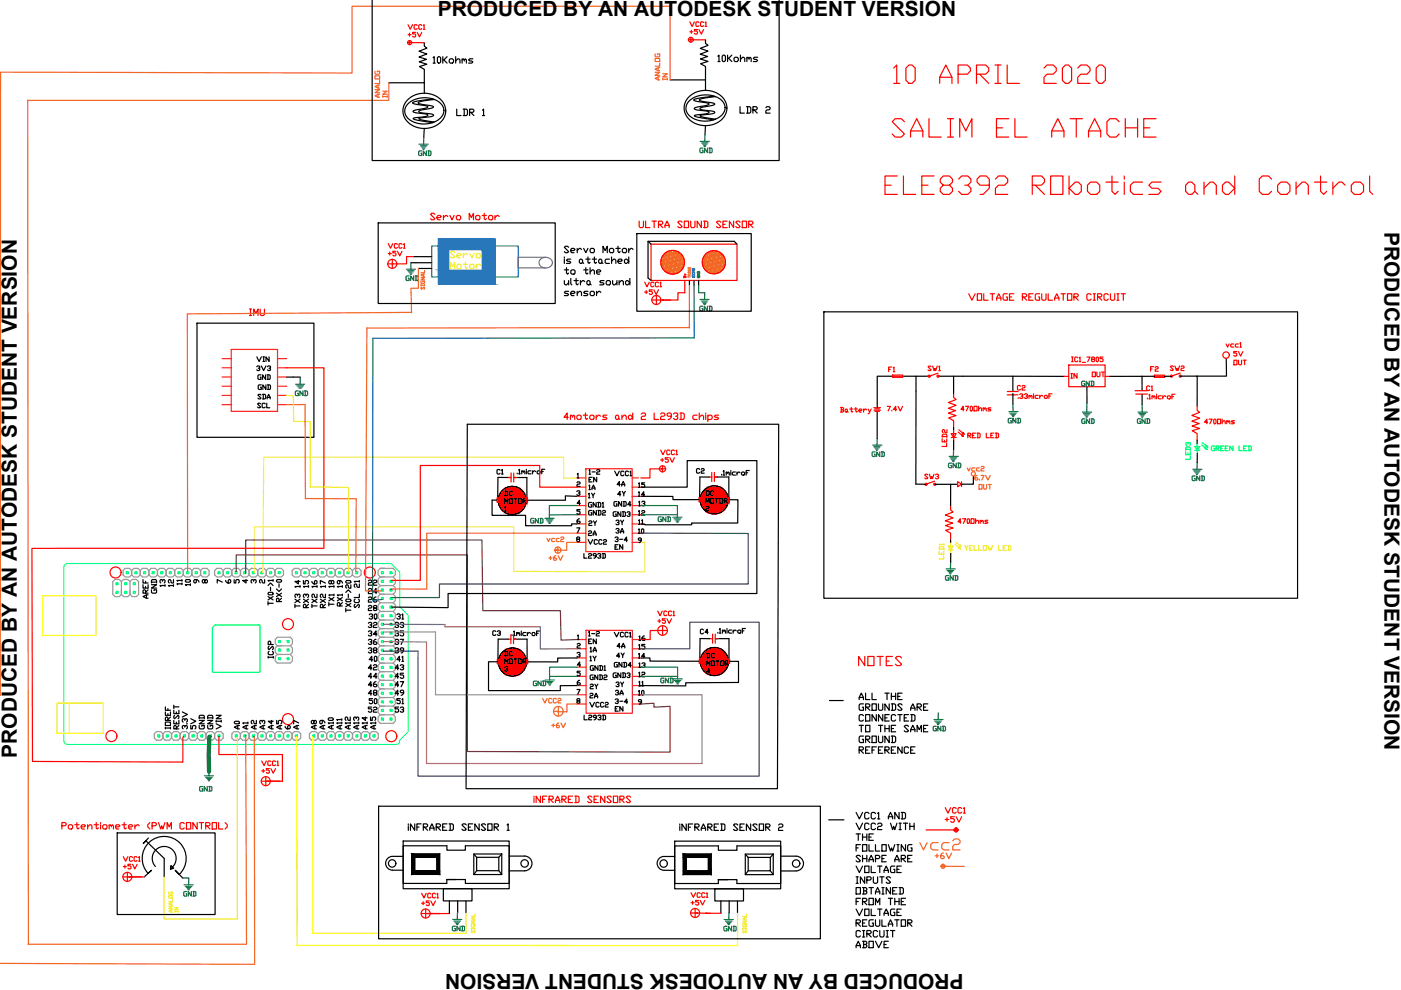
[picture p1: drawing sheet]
<svg xmlns="http://www.w3.org/2000/svg" width="297mm" height="210mm" viewBox="0 0 297 210" stroke-linecap="round" stroke-linejoin="round" font-family="sans-serif">
<defs><g id="words">
<g font-size="7.5" fill="#f00">
<text x="188.7" y="19.1">10 APRIL 2020</text>
<text x="188.4" y="30.3">SALIM EL ATACHE</text>
<text x="186.6" y="42.3">ELE8392 RObotics and Control</text>
</g>
<text font-size="5.3" fill="#f00" x="181.3" y="142.5">NOTES</text>
<text font-size="5.3" fill="#f26722" x="194" y="181.3">vcc2</text>
<g font-size="4.4">
<text x="92.8" y="3.4">PRODUCED BY AN AUTODESK STUDENT VERSION</text>
<text x="96" y="25.8">LDR 1</text>
<text x="293.6" y="49.2" transform="rotate(90 293.6 49.2)">PRODUCED BY AN AUTODESK STUDENT VERSION</text>
<text x="3.5" y="160.6" transform="rotate(-90 3.5 160.6)">PRODUCED BY AN AUTODESK STUDENT VERSION</text>
<text x="204.3" y="206.4" transform="rotate(180 204.3 206.4)">PRODUCED BY AN AUTODESK STUDENT VERSION</text>
</g>
<text font-size="4.4" fill="#f00" x="51.9" y="68.1">IMU</text>
<text font-size="4.4" fill="#f26722" x="197.6" y="183.4">+6V</text>
<g font-size="4">
<text x="91" y="14.5">10Kohms</text>
<text x="151.3" y="14.1">10Kohms</text>
<text x="155.9" y="25">LDR 2</text>
<text x="53.6" y="78">VIN</text>
<text x="54" y="84">GND</text>
<text x="245.5" y="84" transform="rotate(-90 245.5 84)">C1</text>
<text x="247.3" y="79.7">SW2</text>
<text x="123.8" y="105.1">1A</text>
<text x="123.8" y="106.9">1Y</text>
<text x="129.8" y="104.4">4A</text>
<text x="130.2" y="106.5">4Y</text>
<text x="134.4" y="106.5">14</text>
<text x="195.1" y="102.7">SW3</text>
<text x="129.8" y="112.5">3Y</text>
<text x="137.6" y="112.5" transform="rotate(-90 137.6 112.5)">11</text>
<text x="123.8" y="116.8">VCC2</text>
<text x="129.8" y="114.3">3A</text>
<text x="124.2" y="139.3">1A</text>
<text x="124.2" y="141.5">1Y</text>
<text x="129.8" y="138.6">4A</text>
<text x="129.8" y="140.8">4Y</text>
<text x="134.4" y="139">15</text>
<text x="124.2" y="149.2">2A</text>
<text x="129.5" y="148.5">3A</text>
<text x="129.8" y="146.8">3Y</text>
<text x="134.4" y="144.6">12</text>
<text x="134.4" y="148.5">10</text>
<text x="137.6" y="146.8" transform="rotate(-90 137.6 146.8)">11</text>
</g>
<g font-size="4" fill="#136734">
<text x="87.8" y="34.2">GND</text>
<text x="147.5" y="33.5">GND</text>
<text x="226.1" y="81.5">IN</text>
<text x="212.7" y="91">GND</text>
<text x="228.6" y="91">GND</text>
<text x="240.2" y="91">GND</text>
<text x="184.1" y="98.1">GND</text>
<text x="111.5" y="112.2">GND</text>
<text x="138.6" y="111.8">GND</text>
<text x="199.7" y="124.2">GND</text>
<text x="112.2" y="146.8">GND</text>
<text x="139.3" y="146.1">GND</text>
<text x="196.8" y="156.3">GND</text>
<text x="41.3" y="169">GND</text>
<text x="38.1" y="191.2">GND</text>
</g>
<g font-size="4" fill="#f26722">
<text x="85.4" y="60.7">GND</text>
<text x="61.7" y="85">GND</text>
<text x="200.4" y="100.5">GND</text>
<text x="115.4" y="119.9">+6V</text>
<text x="114.3" y="150.3">VCC2</text>
<text x="116.1" y="155.6">+6V</text>
</g>
<g font-size="4" fill="#f00">
<text x="260.7" y="76.9">5V</text>
<text x="187.7" y="80.1">F1</text>
<text x="195.8" y="79.7">SW1</text>
<text x="214.8" y="84">C2</text>
<text x="230.7" y="81.1">OUT</text>
<text x="243.1" y="80.1">F2</text>
<text x="146.8" y="101.6">C2</text>
</g>
<text font-size="4" fill="#0f0" x="253.6" y="98.8" transform="rotate(-90 253.6 98.8)">LED3</text>
<g font-size="4" fill="#f1eb1f">
<text x="137.6" y="114.3" transform="rotate(-90 137.6 114.3)">10</text>
<text x="94.9" y="198.6">GND</text>
<text x="152.8" y="198.6">GND</text>
</g>
<g font-size="3.5" fill="#f00">
<text x="143.9" y="60">5v</text>
<text x="104.4" y="101.6">C1</text>
</g>
<g font-size="3.5" fill="#136734">
<text x="147.5" y="67">GND</text>
<text x="228.6" y="82.9">GND</text>
<text x="251.9" y="103">GND</text>
</g>
<g font-size="3.5">
<text x="53.6" y="85.7">SDA</text>
<text x="134.4" y="102.7">16</text>
<text x="134.4" y="104.4">15</text>
<text x="123.8" y="112.5">2Y</text>
<text x="123.8" y="114.7">2A</text>
<text x="103.7" y="135.8">C3</text>
<text x="129.5" y="136.2">VCC1</text>
<text x="134.8" y="136.9">16</text>
<text x="147.5" y="135.5">C4</text>
<text x="124.2" y="147.1">2Y</text>
<text x="124.2" y="151">VCC2</text>
</g>
<text font-size="3.5" fill="#f26722" x="206.7" y="104.8">OUT</text>
</g></defs>
<!-- layer: 0 -->
<path d="M13.8 119.7l.5-.2h68.6l1.8 1.8v7.3l1.8 1.9v24.6l-1.8 1.8a.73 .73 0 0 1-.7 .9h-69.7a.71 .71 0 0 1-.7-.7v-36.9z" fill="none" stroke="#0ff" stroke-width=".25"/>
<!-- layer: pins -->
<g fill="none" stroke="#0f0" stroke-width=".25">
<path d="M24.6 123.6h.4v.4h-.4zM24.6 125.4h.4v.4h-.4zM26.4 123.6h.5v.4h-.5zM26.4 125.4h.5v.4h-.5zM26.8 121.2h.4v.4h-.4zM28.3 123.6h.4v.4h-.4zM28.3 125.4h.4v.4h-.4zM28.6 121.2h.4v.4h-.4zM30.4 121.2h.5v.4h-.5zM32.3 121.2h.4v.4h-.4zM34.1 121.2h.4v.4h-.4zM35.9 121.2h.4v.4h-.4z"/>
<path d="M37.7 121.2h.5v.4h-.5zM39.6 121.2h.4v.4h-.4zM41.4 121.2h.4v.4h-.4zM43.2 121.2h.4v.4h-.4zM46.2 121.2h.4v.4h-.4zM48 121.2h.4v.4h-.4zM49.9 121.2h.4v.4h-.4zM51.7 121.2h.4v.4h-.4zM53.5 121.2h.4v.4h-.4zM54.9 132.5l.2 .2-.1 9.8h-9.9l-.1-9.4 .6-.6h9.3M55.3 121.2h.4v.4h-.4zM57.2 121.2h.4v.4h-.4z"/>
<path d="M59 121.2h.4v.4h-.4zM59.1 139.5h.4v.4h-.4zM59.1 137.6h.4v.5h-.4zM59.1 135.8h.4v.4h-.4zM60.9 139.5h.4v.4h-.4zM60.9 137.6h.4v.5h-.4zM60.9 135.8h.4v.4h-.4zM62.6 121.2h.5v.4h-.5zM64.5 121.2h.4v.4h-.4zM66.3 121.2h.4v.4h-.4zM68.1 121.2h.4v.4h-.4zM70 121.2h.4v.4h-.4z"/>
<path d="M71.8 121.2h.4v.4h-.4zM73.6 121.2h.4v.4h-.4zM75.4 121.2h.4v.4h-.4zM80.9 121.2h.4v.4h-.4zM80.9 123h.4v.4h-.4zM80.9 124.9h.4v.4h-.4zM80.9 126.7h.4v.4h-.4zM80.9 128.5h.4v.4h-.4zM80.9 130.3h.4v.5h-.4zM80.9 132.2h.4v.4h-.4zM80.9 134h.4v.4h-.4zM80.9 135.8h.4v.4h-.4z"/>
<path d="M80.9 139.5h.4v.4h-.4zM80.9 137.7h.4v.4h-.4zM82.7 121.2h.4v.4h-.4zM82.7 123h.4v.4h-.4zM82.7 124.9h.4v.4h-.4zM82.7 126.7h.4v.4h-.4zM82.7 128.5h.4v.4h-.4zM82.7 130.3h.4v.5h-.4zM82.7 132.2h.4v.4h-.4zM82.7 134h.4v.4h-.4zM82.7 135.8h.4v.4h-.4zM82.7 139.5h.4v.4h-.4z"/>
<path d="M82.7 137.7h.4v.4h-.4zM33.4 155.8h.4v.4h-.4zM35.3 155.8h.4v.4h-.4zM37.1 155.8h.4v.4h-.4zM38.9 155.8h.4v.4h-.4zM40.7 155.8h.4v.4h-.4zM42.6 155.8h.4v.4h-.4zM44.4 155.8h.4v.4h-.4zM46.2 155.8h.4v.4h-.4zM49.9 155.8h.4v.4h-.4zM51.7 155.8h.4v.4h-.4zM53.5 155.8h.4v.4h-.4z"/>
<path d="M55.3 155.8h.4v.4h-.4zM57.2 155.8h.4v.4h-.4zM59 155.8h.4v.4h-.4zM60.8 155.8h.4v.4h-.4zM62.6 155.8h.5v.4h-.5zM66.3 155.8h.4v.4h-.4zM68.1 155.8h.4v.4h-.4zM70 155.8h.4v.4h-.4zM71.8 155.8h.4v.4h-.4zM73.6 155.8h.4v.4h-.4zM75.4 155.8h.4v.4h-.4zM77.3 155.8h.4v.4h-.4z"/>
<path d="M79.1 155.8h.4v.4h-.4zM80.9 152.3h.4v.4h-.4zM80.9 150.4h.4v.4h-.4zM80.9 148.6h.4v.4h-.4zM80.9 146.8h.4v.4h-.4zM80.9 145h.4v.4h-.4zM80.9 143.1h.4v.4h-.4zM80.9 141.3h.4v.4h-.4zM82.7 152.3h.4v.4h-.4zM82.7 150.4h.4v.4h-.4zM82.7 148.6h.4v.4h-.4zM82.7 146.8h.4v.4h-.4z"/>
<path d="M82.7 145h.4v.4h-.4zM82.7 143.1h.4v.4h-.4zM82.7 141.3h.4v.4h-.4z"/>
</g>
<!-- layer: headers -->
<g fill="none" stroke="#989898" stroke-width=".25">
<path d="M23.9 123.3l.5-.4h.9l.4 .4v2.7l-.4 .5h-.9l-.5-.5zM25.7 123.3l.5-.4h.9l.5 .4M26.6 120.5h.8l.5 .5v.9l-.5 .4h-.8l-.5-.4v-.9zM27.6 123.3l.4-.4h.9l.5 .4v2.7l-.5 .5h-.9l-.4-.5v-.9M27.6 123.3v2.7l-.5 .5h-.9l-.5-.5v-.9M27.9 121.9l.5 .4h.9l.4-.4M27.9 121.9v-.9l.5-.5h.9l.4 .5v.9M29.7 121.9l.5 .4h.9l.5-.4M29.7 121.9v-.9l.5-.5h.9l.5 .5v.9M31.6 121.9l.4 .4h.9l.5-.4M31.6 121.9v-.9l.4-.5h.9l.5 .5v.9M33.4 121.9l.5 .4h.9l.4-.4"/>
<path d="M33.4 121.9v-.9l.5-.5h.9l.4 .5v.9M35.2 121.9l.5 .4h.9l.4-.4M35.2 121.9v-.9l.5-.5h.9l.4 .5v.9M37 121.9l.5 .4h.9l.5-.4M37 121.9v-.9l.5-.5h.9l.5 .5v.9M38.9 121.9l.4 .4h.9l.5-.4M38.9 121.9v-.9l.4-.5h.9l.5 .5v.9M40.7 121.9l.5 .4h.9l.4-.4M40.7 121.9v-.9l.5-.5h.9l.4 .5v.9M42.5 121l.5-.5h.9l.4 .5v.9l-.4 .4h-.9l-.5-.4zM45.5 121l.5-.5h.9l.4 .5v.9l-.4 .4h-.9l-.5-.4zM47.3 121.9l.5 .4h.9l.5-.4"/>
<path d="M47.3 121.9v-.9l.5-.5h.9l.5 .5v.9M49.2 121.9l.4 .4h.9l.5-.4M49.2 121.9v-.9l.4-.5h.9l.5 .5v.9M51 121.9l.5 .4h.8l.5-.4M51 121.9v-.9l.5-.5h.8l.5 .5v.9M52.8 121.9l.5 .4h.9l.4-.4M52.8 121.9v-.9l.5-.5h.9l.4 .5v.9M54.6 121.9l.5 .4h.9l.5-.4M54.6 121.9v-.9l.5-.5h.9l.5 .5v.9M56.5 121.9l.4 .4h.9l.5-.4M56.5 121.9v-.9l.4-.5h.9l.5 .5v.9M58.3 121l.5-.5h.8l.5 .5v.9l-.5 .4h-.8l-.5-.4z"/>
<path d="M58.8 135.1h2.7l.5 .5v.9l-.5 .4h-2.7l-.4-.4v-.9zM59.7 138.8h-.9l-.4 .4v.9l.4 .5h2.7l.5-.5v-.9l-.5-.4M59.7 136.9h-.9l-.4 .5v.9l.4 .5h2.7M61.5 136.9l.5 .5v.9l-.5 .5M61.9 121l.5-.5h.9l.5 .5v.9l-.5 .4h-.9l-.5-.4zM63.8 121.9l.4 .4h.9l.5-.4M63.8 121.9v-.9l.4-.5h.9l.5 .5v.9M65.6 121.9l.5 .4h.9l.4-.4M65.6 121.9v-.9l.5-.5h.9l.4 .5v.9M67.4 121.9l.5 .4h.9l.4-.4M67.4 121.9v-.9l.5-.5h.9l.4 .5v.9M69.2 121.9l.5 .4h.9l.5-.4"/>
<path d="M69.2 121.9v-.9l.5-.5h.9l.5 .5v.9M71.1 121.9l.4 .4h.9l.5-.4M71.1 121.9v-.9l.4-.5h.9l.5 .5v.9M72.9 121.9l.5 .4h.9l.4-.4M72.9 121.9v-.9l.5-.5h.9l.4 .5v.9M74.7 121l.5-.5h.9l.5 .5v.9l-.5 .4h-.9l-.5-.4zM80.6 138.8l-.4 .4v.9l.4 .5h2.8M80.6 127.8l-.4 .5v.9l.4 .4h2.8M80.6 120.5l-.4 .5v.9l.4 .4h2.8M80.6 138.8h2.8M80.6 127.8h2.8M81.5 129.6h-.9l-.4 .5v.9l.4 .5h2.8"/>
<path d="M81.5 131.5h-.9l-.4 .4v.9l.4 .5h2.8M81.5 133.3h-.9l-.4 .5v.8l.4 .5h2.8M81.5 135.1h-.9l-.4 .5v.9l.4 .4h2.8M81.5 136.9h-.9l-.4 .5v.9l.4 .5M81.5 120.5h-.9h2.8l.4 .5v.9l-.4 .4M81.5 122.3h-.9l-.4 .5v.9l.4 .5h2.8M81.5 124.2h-.9l-.4 .4v.9l.4 .5h2.8M81.5 126h-.9l-.4 .5v.8l.4 .5M83.4 138.8l.4 .4v.9l-.4 .5M83.4 127.8l.4 .5v.9l-.4 .4M83.4 129.6l.4 .5v.9l-.4 .5M83.4 131.5l.4 .4v.9l-.4 .5"/>
<path d="M83.4 133.3l.4 .5v.8l-.4 .5M83.4 135.1l.4 .5v.9l-.4 .4M83.4 136.9l.4 .5v.9l-.4 .5M83.4 122.3l.4 .5v.9l-.4 .5M83.4 124.2l.4 .4v.9l-.4 .5M83.4 126l.4 .5v.8l-.4 .5M32.7 155.6l.5-.5h.9l.5 .5v.9l-.5 .4h-.9l-.5-.4zM34.6 155.6l.4-.5h.9l.5 .5M34.6 155.6v.9l.4 .4h.9l.5-.4v-.9M36.4 155.6l.4-.5h.9l.5 .5M36.4 155.6v.9l.4 .4h.9l.5-.4v-.9M38.2 155.6l.5-.5h.9l.4 .5"/>
<path d="M38.2 155.6v.9l.5 .4h.9l.4-.4v-.9M40 155.6l.5-.5h.9l.5 .5M40 155.6v.9l.5 .4h.9l.5-.4v-.9M41.9 155.6l.4-.5h.9l.5 .5M41.9 155.6v.9l.4 .4h.9l.5-.4v-.9M43.7 155.6l.5-.5h.8l.5 .5M43.7 155.6v.9l.5 .4h.8l.5-.4v-.9M45.5 155.6l.5-.5h.9l.4 .5v.9l-.4 .4h-.9l-.5-.4zM49.2 155.6l.4-.5h.9l.5 .5v.9l-.5 .4h-.9l-.4-.4zM51 155.6l.4-.5h.9l.5 .5M51 155.6v.9l.4 .4h.9l.5-.4v-.9M52.8 155.6l.5-.5h.9l.4 .5"/>
<path d="M52.8 155.6v.9l.5 .4h.9l.4-.4v-.9M54.6 155.6l.5-.5h.9l.5 .5M54.6 155.6v.9l.5 .4h.9l.5-.4v-.9M56.5 155.6l.4-.5h.9l.5 .5M56.5 155.6v.9l.4 .4h.9l.5-.4v-.9M58.3 155.6l.4-.5h.9l.5 .5M58.3 155.6v.9l.4 .4h.9l.5-.4v-.9M60.1 155.6l.5-.5h.9l.4 .5M60.1 155.6v.9l.5 .4h.9l.4-.4v-.9M61.9 155.6l.5-.5h.9l.5 .5v.9l-.5 .4h-.9l-.5-.4zM65.6 155.6l.5-.5h.9l.4 .5v.9l-.4 .4h-.9l-.5-.4zM67.4 155.6l.5-.5h.9l.5 .5"/>
<path d="M67.4 155.6v.9l.5 .4h.9l.5-.4v-.9M69.3 155.6l.4-.5h.9l.5 .5M69.3 155.6v.9l.4 .4h.9l.5-.4v-.9M71.1 155.6l.5-.5h.8l.5 .5M71.1 155.6v.9l.5 .4h.8l.5-.4v-.9M72.9 155.6l.5-.5h.9l.4 .5M72.9 155.6v.9l.5 .4h.9l.4-.4v-.9M74.7 155.6l.5-.5h.9l.5 .5M74.7 155.6v.9l.5 .4h.9l.5-.4v-.9M76.6 155.6l.4-.5h.9l.5 .5M76.6 155.6v.9l.4 .4h.9l.5-.4v-.9M78.4 155.6l.5-.5h.8l.5 .5v.9l-.5 .4h-.8l-.5-.4z"/>
<path d="M81.5 151.5h-.9l-.4 .5v.9l.4 .5h2.8l.4-.5v-.9l-.4-.5M81.5 140.6h-.9l-.4 .5v.8l.4 .5h2.8M81.5 142.4h-.9l-.4 .5v.9l.4 .4h2.8M81.5 144.2h-.9l-.4 .5v.9l.4 .5h2.8M81.5 146.1h-.9l-.4 .4v.9l.4 .5h2.8M81.5 147.9h-.9l-.4 .5v.8l.4 .5h2.8M81.5 149.7h-.9l-.4 .5v.9l.4 .4h2.8M83.4 140.6l.4 .5v.8l-.4 .5M83.4 142.4l.4 .5v.9l-.4 .4M83.4 144.2l.4 .5v.9l-.4 .5M83.4 146.1l.4 .4v.9l-.4 .5M83.4 147.9l.4 .5v.8l-.4 .5"/>
<path d="M83.4 149.7l.4 .5v.9l-.4 .4"/>
</g>
<!-- layer: pins -->
<g fill="none" stroke="#f00" stroke-width=".25">
<circle cx="24.5" cy="121.4" r="1.17"/>
<circle cx="61.1" cy="132.3" r="1.17"/>
<circle cx="78.4" cy="121.4" r="1.17"/>
<circle cx="23.6" cy="156.1" r="1.17"/>
<circle cx="61.1" cy="152.5" r="1.17"/>
<circle cx="83" cy="156.1" r="1.17"/>
</g>
<!-- layer: lbls -->
<g fill="none" stroke="#000" stroke-width=".25">
<path d="M30.3 124v.7h1.1v-.7M30.3 122.9v.7h1.1M30.9 125.8v-.6l-.4-.2-.2 .2v.6h1.1M30.9 123.2v.4M30.9 124.3v.4M31 126.1v.7M31.4 126.1h-.4l-.7 .4 .7 .3h.4M31.4 125l-.5 .6M32.1 125v.6l.2 .2h.7l.2-.2v-.6h-.5v.2M32.1 124h1.1l-1.1 .7h1.1M32.1 123.6v-.5l.2-.2h.7l.2 .2v.5M32.1 123.4h1.1"/>
<path d="M34.5 123.2l-.2-.3-.4 .2v.3l.2 .2M34.5 123.1l.1-.2 .4 .2v.3l-.2 .2M35 124.1h-1.1l.2 .2M35 124v.3M36.8 124.1h-1.1l.2 .2M36.8 122.9v.7h-.4l-.2-.2v-.3l-.1-.2-.4 .2v.3l.2 .2M36.8 124v.3M38.6 123.8h-1.1l.2 .2M38.6 123.1h-1.1l.2 .1M38.6 122.9v.3M38.6 123.6v.4M39.3 123.1l.2-.2h.7l.2 .3-.2 .2h-.7z"/>
<path d="M40.4 124h-1.1l.2 .1M40.4 123.8v.3M41.6 122.9v.5l-.1 .2-.4-.2v-.3l.2-.2h.5l.4 .5M43.4 123.1l.2-.2 .4 .2v.3l-.2 .2-.4-.2v-.3l-.1-.2-.4 .2v.3l.2 .2 .3-.2M47.1 123.4l-1-.5v.7M47.8 123.1l.4 .5h.5l.2-.2v-.3l-.2-.2-.3 .2v.5M49.6 122.9v.7h.4v-.5l.2-.2h.3l.2 .2v.3l-.2 .2M52.2 122.9v.7l-.8-.5h1.1M53.8 123.2l-.2-.3-.4 .2v.3l.2 .2M53.8 123.1l.2-.2 .3 .2v.3l-.2 .2M56.1 122.9v.7h-.4l-.1-.2v-.3l-.4-.2-.2 .2v.3l.2 .2M56.8 125.8l.2-.2h.7l.2 .3-.2 .2h-.7z"/>
<path d="M56.8 124.1l.6-.5 .5 .5M56.8 127.6v.7M56.8 127.9h1.1M56.8 126.5l1.1 .7M56.9 139.2v.3M56.9 139.4h1M57 138.1l-.1 .2v.3l.1 .2h.8l.1-.2v-.3l-.1-.2M57 137l-.1 .2v.4l.1 .1 .8-.7 .1 .2v.4l-.1 .1M57.4 124.5v.7M57.4 136.7v-.6l-.4-.2-.1 .2v.6h1M57.9 123.1h-1.1l.2 .1M57.9 126.5l-1.1 .7"/>
<path d="M57.9 122.9v.3M57.9 139.2v.3M58.6 124.9l.6 .5 .5-.5M58.6 123.1l.2-.2h.7l.2 .3-.2 .2h-.7zM58.6 125.8l1.1 .7M59.2 127.6v-.6l-.4-.2-.2 .2v.6h1.1M59.2 123.8v.7M59.7 126.8l-.5 .6M59.7 125.8l-1.1 .7M62.5 128.1v.7M62.5 128.5h1.1M62.5 127l1.1 .8"/>
<path d="M63.1 126.3v-.2l-.4-.1-.2 .1v.4l.2 .2M63.1 126.1l.2-.1 .3 .1v.4l-.2 .2M63.3 123.1v.7l-.8-.5h1.1M63.6 124.3h-1.1l.2 .2M63.6 127l-1.1 .8M63.6 124.2v.3M64.3 123.1v.7h.4v-.5l.2-.2h.3l.2 .2v.3l-.2 .2M64.3 127l1.1 .8M64.9 128.8v-.5l-.4-.2-.2 .2v.5h1.1M64.9 126.3l-.2-.3-.4 .1v.4l.2 .2M64.9 126.1l.2-.1 .3 .1v.4l-.2 .2M65.4 124.3h-1.1l.2 .2"/>
<path d="M65.4 128.1l-.5 .6M65.4 127l-1.1 .8M65.4 124.2v.3M66.1 123.3l.4 .5h.5l.2-.2v-.3l-.3-.2-.2 .2v.5M66.1 128.5h1.1M66.1 128.1v.7M66.1 127l1.1 .8M67.2 126v.7h-.3l-.2-.2v-.4l-.4-.1-.2 .1v.4l.2 .2M67.2 124.3h-1.1l.2 .2M67.2 127l-1.1 .8M67.2 124.2v.3M67.9 127l1.1 .8"/>
<path d="M68.5 128.8v-.5l-.4-.2-.2 .2v.5h1.1M69 126v.7h-.4l-.1-.2v-.4l-.4-.1-.2 .1v.4l.2 .2M69 124.3h-1.1l.2 .2M69 123.6l-1.1-.5v.7M69 128.1l-.5 .6M69 127l-1.1 .8M69 124.2v.3M69.7 127.8v.7M69.7 128.1h1.1M69.7 126.7l1.1 .7M70.3 123.3l.1-.2 .4 .2v.3l-.2 .2-.3-.2v-.3l-.2-.2-.4 .2v.3l.2 .2 .4-.2M70.8 126.1h-1.1l.2 .2"/>
<path d="M70.8 124.3h-1.1l.2 .2M70.8 126.7l-1.1 .7M70.8 124.2v.3M70.8 126v.3M71.5 126.7l1.1 .7M72.1 128.5v-.6l-.4-.1-.2 .1v.6h1.1M72.1 123.1v.5l-.2 .2-.4-.2v-.3l.2-.2h.5l.4 .5M72.6 126.1h-1.1l.2 .2M72.6 124.3h-1.1l.2 .2M72.6 127.8l-.5 .5M72.6 126.7l-1.1 .7M72.6 124.2v.3"/>
<path d="M72.6 126v.3M73.3 125.6l.5-.5 .6 .5M73.3 123.3l.2-.2h.7l.2 .3-.2 .2h-.7zM73.3 129v.7M73.3 129.4h1.1M73.3 127.9l1.1 .8M73.5 127h.7l.2 .4-.2 .2h-.7l-.2-.2zM73.8 126v.7M74.4 124v.7h-.4l-.2-.2v-.3l-.3-.2-.2 .2v.3l.2 .2M74.4 127.9l-1.1 .8M75.3 128.1l-.2 .2v.4l.2 .1 .7-.7 .2 .2v.4l-.2 .1M75.3 127l-.2 .2v.4l.2 .2h.7l.2-.2v-.4l-.2-.2"/>
<path d="M76.2 126v.7h-1.1M76.2 123.8v.7h-.4l-.2-.2v-.3l-.3-.2-.2 .2v.3l.2 .2M76.2 123.3h-1.1l.2 .1M76.2 123.1v.3M78.1 123.2l.2-.2h.3l.2 .2-.2 .3h-.3l-.2 .2v.4h.7M78.1 125l.2-.2h.3l.2 .2-.2 .3h-.3l-.2 .2v.4h.7M78.1 126.8l.2-.2h.3l.2 .2-.2 .3h-.3l-.2 .2v.4h.7M78.1 128.6l.2-.2h.3l.2 .2-.2 .3h-.3l-.2 .2v.3h.7M78.1 132.1l.2-.1h.3l.2 .3-.3 .2M78.1 133.9l.2-.1h.3l.2 .3-.3 .2M78.1 135.7l.2-.1h.3l.2 .3-.3 .2M78.1 137.5l.2-.1h.3l.2 .3-.3 .2"/>
<path d="M78.3 130.3l.2-.1h.3l.2 .3-.4 .2M78.6 132.5l.2 .2-.2 .3h-.3l-.2-.1M78.6 134.3l.2 .2-.2 .3h-.3l-.2-.1M78.6 136.1l.2 .2-.2 .3h-.3l-.2-.1M78.6 137.9l.2 .2-.2 .3h-.3l-.2-.1M78.8 130.7l.2 .2-.2 .3h-.3l-.2-.1M79 139.9h-.7l.5-.8v1.1M79.2 123.2l.2-.2h.3l.2 .2-.2 .3h-.3l-.2 .2v.4h.7M79.2 132.1l.2-.1h.3l.2 .1-.2 .4h-.3l-.2 .2v.3h.7M79.4 128.9l-.2-.2 .2-.3h.3l.2 .3-.2 .2h-.3l-.2 .4 .2 .1h.3l.2-.1-.2-.4M79.4 130.3l.1-.1 .4 .1v.8l-.2 .1-.3-.1zM79.4 137.9l-.2-.2 .2-.3h.3l.2 .1-.2 .4h-.3l-.2 .2 .2 .3h.3l.2-.1-.2-.4"/>
<path d="M79.4 139.3l.1-.2 .4 .2v.7l-.2 .2-.3-.2zM79.7 126.6l-.5 .3v.6l.2 .2h.3l.2-.2-.2-.4h-.5M79.7 135.6l-.5 .3v.6l.2 .1h.3l.2-.1-.2-.4h-.5M79.9 125.5h-.7l.5-.7v1.1M79.9 134.5h-.7l.5-.7v1M83.8 132.1l.2-.1h.3l.2 .3-.4 .2M83.8 133.9l.2-.1h.3l.2 .3-.4 .2M83.8 135.7l.2-.1h.3l.2 .1v.2l-.4 .2M83.8 137.5l.2-.1h.3l.2 .1v.2l-.4 .2M84.1 130.3l.2-.1h.4l.2 .3-.4 .2M84.3 132.5l.2 .2-.2 .3h-.3l-.2-.1M84.3 134.3l.2 .2-.2 .3h-.3l-.2-.1"/>
<path d="M84.3 136.1l.2 .2-.2 .3h-.3l-.2-.1M84.3 137.9l.2 .2-.2 .3h-.3l-.2-.1M84.7 130.7l.2 .2-.2 .3h-.4l-.2-.1M84.9 132.1l.1-.1h.4l.2 .1v.2l-.4 .2M84.9 135.6h.7l-.6 1M84.9 139.9h-.8l.6-.8v1.1M85.2 130.3l.2-.1v1M85.2 139.3l.2-.2v1.1M85.2 131.2h.4M85.4 132.5l.2 .2-.2 .3h-.4l-.1-.1M85.6 133.8h-.7v.3h.5l.2 .2v.4l-.2 .1h-.4l-.1-.1M85.6 137.9h-.6l-.1-.4 .1-.1h.4l.2 .1v.6l-.6 .3"/>
<path d="M35.1 153.1h1v.7h-1zM35.1 150.9v.8h1v-.8M35.1 149.9v.7h1M35.1 154.2v.3M35.1 154.4h1M35.6 152.7v-.5l-.4-.2-.1 .2v.5h1M35.6 150.2v.4M35.6 151.3v.4M36.1 154.2v.3M36.1 152l-.5 .6M36.8 152.7v.8h1.1v-.8M36.8 150.6v.7h1.1v-.7"/>
<path d="M36.8 149.5v.7M36.8 149.9h1.1M37 151.7l-.2 .1v.4l.2 .2 .7-.7 .2 .1v.4l-.2 .2M37.4 154.5v-.5l-.4-.2-.2 .2v.5h1.1M37.4 150.9v.4M37.4 153.1v.4M37.9 153.8l-.5 .6M38.6 150.9l1.1 .6-1.1 .5M39.2 154.2v-.2l-.4-.2-.2 .2v.4l.2 .1M39.2 154l.2-.2 .3 .2v.4l-.2 .1M39.2 152.7v-.1l-.4-.2-.2 .2v.3l.2 .2M39.2 152.6l.2-.2 .3 .2v.3l-.2 .2"/>
<path d="M39.5 153.5h.2M40.4 153.8v.7h.4v-.5l.2-.2h.3l.2 .2v.4l-.2 .1M40.4 152.4l1.1 .5-1.1 .6M42.2 153.8v.6l.2 .1h.7l.2-.1v-.6h-.5v.2M42.2 152.7h1.1l-1.1 .8h1.1M42.2 152.4v-.6l.2-.1h.7l.2 .1v.6M42.2 152.2h1.1M44 153.8v.6l.2 .1h.7l.2-.1v-.6h-.5v.2M44 152.7h1.1l-1.1 .8h1.1M44 152.4v-.6l.2-.1h.7l.2 .1v.6M44 152.2h1.1M45.8 153.5l1.1 .5-1.1 .5"/>
<path d="M45.8 151.7h1.1l-1.1 .7h1.1M45.8 152.7v.4M45.8 152.9h1.1M46.9 152.7v.4M49.7 153.1l.2-.2h.7l.2 .4-.2 .2h-.7zM50.4 153.8v.7M50.8 153.8h-.4l-.7 .4 .7 .3h.4M52.2 153.8v.7M52.6 153.8h-.4l-.7 .4 .7 .3h.4M52.6 153.3h-1.1l.2 .2M52.6 153.1v.4M54 153.8v.7"/>
<path d="M54.4 153.8h-.4l-.7 .4 .7 .3h.4M54.4 152.7v.8h-.4l-.4-.8-.3 .2v.4l.2 .2M55.6 153.1v-.2l-.3-.2-.2 .2v.4l.2 .2M55.6 152.9l.2-.2 .3 .2v.4l-.1 .2M55.8 153.8v.7M56.1 153.8h-.3l-.7 .4 .7 .3h.3M57.6 152.7v.8l-.7-.6h1M57.6 153.8v.7M57.9 153.8h-.3l-.7 .4 .7 .3h.3M58.7 152.7v.8h.3v-.6l.2-.2h.4l.1 .2v.4l-.1 .2M59.4 153.8v.7M59.7 153.8h-.3l-.7 .4 .7 .3h.3"/>
<path d="M60.5 154l.3 .5h.5l.2-.1v-.4l-.2-.2-.3 .2v.5M63 153.8v.7M63.3 153.8h-.3l-.8 .4 .8 .3h.3M63.3 153.3l-1.1-.6v.8M66.5 152.9l.2-.2 .4 .2v.4l-.4 .2-.2-.2v-.4l-.3-.2-.2 .2v.4l.2 .2 .3-.2M66.7 153.8v.7M67.1 153.8h-.4l-.7 .4 .7 .3h.4M68.3 152.7v.6l-.1 .2-.4-.2v-.4l.2-.2h.5l.4 .6M68.5 153.8v.7M68.9 153.8h-.4l-.7 .4 .7 .3h.4M69.8 152.2h.7l.2 .4-.2 .1h-.7l-.2-.1zM70.3 153.8v.7"/>
<path d="M70.7 153.8h-.4l-.7 .4 .7 .3h.4M70.7 153.3h-1.1l.2 .2M70.7 153.1v.4M72.1 153.8v.7M72.5 153.8h-.4l-.7 .4 .7 .3h.4M72.5 153.3h-1.1l.2 .2M72.5 152.6h-1.1l.2 .1M72.5 152.4v.3M72.5 153.1v.4M73.9 153.8v.7M74.3 153.8h-.4l-.7 .4 .7 .3h.4M74.3 153.3h-1.1l.2 .2"/>
<path d="M74.3 152v.7h-.4l-.2-.1v-.4l-.2-.2-.3 .2v.4l.2 .1M74.3 153.1v.4M75.5 152.4v-.2l-.3-.2-.2 .2v.4l.2 .1M75.5 152.2l.2-.2 .4 .2v.4l-.2 .1M75.7 153.8v.7M76.1 153.8h-.4l-.7 .4 .7 .3h.4M76.1 153.3h-1.1l.2 .2M76.1 153.1v.4M77.5 152v.7l-.7-.5h1M77.5 153.8v.7M77.8 153.8h-.3l-.7 .4 .7 .3h.3M77.8 153.3h-1l.2 .2"/>
<path d="M77.8 153.1v.4M78.6 152v.7h.3v-.5l.2-.2h.4l.1 .2v.4l-.1 .1M78.8 141.7h-.7l.5-.8v1.1M78.8 143.5h-.7l.5-.8v1.1M78.8 145.2h-.7l.5-.7v1.1M78.8 147h-.7l.5-.7v1.1M78.8 149.9h-.7v.4h.5l.2 .2v.3l-.2 .2h-.3l-.2-.2M79 148.1h-.7v.4h.5l.2 .2v.3l-.2 .2h-.3l-.2-.2M79.2 141.1l.2-.2h.3l.2 .2-.2 .4h-.3l-.2 .2v.3h.7M79.2 150.1l.2-.2h.3l.2 .2-.2 .4h-.3l-.2 .1v.4h.7M79.3 153.8v.7M79.4 146.9l-.2-.2 .2-.4h.3l.2 .2-.2 .4h-.3l-.2 .1 .2 .4h.3l.2-.2-.2-.3"/>
<path d="M79.4 148.3l.1-.2 .4 .2v.7l-.2 .2-.3-.2zM79.6 153.8h-.3l-.7 .4 .7 .3h.3M79.6 153.3h-1l.1 .2M79.6 153.1v.4M79.7 144.5l-.5 .4v.5l.2 .2h.3l.2-.2-.2-.3h-.5M79.9 143.5h-.7l.5-.8v1.1M84.5 141.7h-.7l.5-.8v1.1M84.5 143.5h-.7l.5-.8v1.1M84.5 145.2h-.7l.5-.7v1.1M84.5 147h-.7l.5-.7v1.1M84.5 149.9h-.7v.4h.5l.2 .2v.3l-.2 .2h-.3l-.2-.2M84.9 141.1l.1-.2h.4l.2 .2v.2l-.4 .2"/>
<path d="M84.9 144.5h.7l-.6 1.1M84.9 148.1h-.8v.4h.6l.2 .2v.3l-.2 .2h-.4l-.2-.2M84.9 150.1l.1-.2h.4l.2 .2v.2l-.4 .2M85.2 148.3l.2-.2v1.1M85.2 140.2h.4M85.2 149.2h.4M85.4 141.5l.2 .2-.2 .3h-.4l-.1-.2M85.4 150.5l.2 .1-.2 .4h-.4l-.1-.2M85.6 142.7h-.7v.4h.5l.2 .2v.3l-.2 .2h-.4l-.1-.2M85.6 146.9h-.6l-.1-.4 .1-.2h.4l.2 .2v.5l-.6 .4"/>
</g>
<!-- layer: PLUGS -->
<path d="M9 126.3h11.3v8.4h-11.3zM12.1 149.1h9.8v6.4h-9.8zM14.7 149.1v6.4" fill="none" stroke="#ff0" stroke-width=".25"/>
<!-- layer: 0 -->
<path d="M44.4 156.2l-.1 7.4" fill="none" stroke="#136734" stroke-width=".9"/>
<g fill="none" stroke="#136734" stroke-width=".25">
<path d="M89.8 29.1v1.5M149.5 28.5l-.1 1.5M87.1 55.7v1.4M148.1 60.5v1.6h1.3v1.4M63.6 80.1v1.4M186 93l-.1 1.4M202.2 95.3l-.1 1.5M214.8 85.7v1.6M230.4 85.5v1.9M242.1 85.8l.1 1.6M201.6 119.2l-.1 1.4M198.9 151.1v1.5"/>
<path d="M44.3 163.5v1M38.7 186.2h1.3v1.4M97 193.5v1.4M154.6 193.5l-.1 1.5"/>
</g>
<g fill="none" stroke="#ed1f24" stroke-width=".25">
<path d="M47.1 76h1.9M47.1 78h1.9M47.1 79.9h1.9M49 74.1h9.8v13.1h-9.8zM58.8 76h2M58.8 78h2M58.8 79.9h2M47.1 81.9h1.9M47.1 83.8h1.9M47.1 85.8h1.9M58.8 81.9h2M58.8 83.8h2"/>
<path d="M58.8 85.8h2M124.2 99.4h9.8v17.6h-9.8zM122.3 101.3h1.9M122.3 103.3h1.9M122.3 105.2h1.9M122.3 107.2h1.9M122.3 109.1h1.9M122.3 111.1h1.9M122.3 113h1.9M122.3 115h1.9M122.3 135.6h2M122.3 137.6h2"/>
<path d="M122.3 139.5h2M124.3 133.6h9.8v17.6h-9.8zM122.3 141.4h2M122.3 143.4h2M122.3 145.4h2M122.3 147.3h2M122.3 149.3h2"/>
</g>
<g fill="none" stroke="#000" stroke-width=".25">
<path d="M165.2 -.1v34.1h-86.3v-34M90 9.1v.7l.5 .4-1.7 .7 1.7 .5-1.7 .7 1.6 .5-1.5 .5 1.6 .5-1.6 .5 1.1 .6v2.9h-7.6M90 17.6v2.2M149.6 8.4v.8l.5 .4-1.6 .7 1.6 .5-1.6 .7 1.5 .5-1.5 .5 1.6 .5-1.6 .5 1.1 .6v2.8h-7.5M149.6 16.9v2.3M86.4 21.2a5 5 0 0 1 7.9 1.3 3.8 3.8 0 0 1-3.7 4.7 4.2 4.2 0 0 1-5.2-4.1l.4-1zM86.6 21.9a5.3 5.3 0 0 1 7.2 .4 2.35 2.35 0 0 1-1.5 3.5 5.1 5.1 0 0 1-6.2-1.3 2.08 2.08 0 0 1 .5-2.6zM90 27.2l-.2 1.9M91.8 21l-.8 .1a8.4 8.4 0 0 0-3.5 .7 6.3 6.3 0 0 0 2.9 .7l.3 .2-.3 .2-2.6 .5a.22 .22 0 0 0-.2 .3 .22 .22 0 0 0 .3 .1l2.6 .4a.19 .19 0 0 1 .2 .2 .19 .19 0 0 1-.2 .2l-2.6 .4-.3 .2a11.7 11.7 0 0 0 3.9 .8h.2M92.1 21.1a7.6 7.6 0 0 0-3.4 .7 6.5 6.5 0 0 0 2.9 .7l.3 .1a.39 .39 0 0 1-.2 .3 .39 .39 0 0 1-.4 .1l-2.2 .4a.25 .25 0 0 0-.2 .1 .25 .25 0 0 0-.1 .2l2.8 .5a.24 .24 0 0 1 .3 .3 .24 .24 0 0 1-.3 .2l-2.8 .4 .6 .3 2.6 .5M146 20.6a5 5 0 0 1 7.9 1.3 3.8 3.8 0 0 1-3.7 4.7 4.3 4.3 0 0 1-5.2-3.7l.4-1.4zM146.2 21.3a5.3 5.3 0 0 1 7.2 .4 2.35 2.35 0 0 1-1.5 3.5 5.1 5.1 0 0 1-6.2-1.3 2.09 2.09 0 0 1 .5-2.6z"/>
<path d="M149.6 26.6l-.1 1.9M151.4 20.4l-.7 .1a8.8 8.8 0 0 0-3.6 .7 6.1 6.1 0 0 0 2.9 .6l.3 .3-3 .8a.2 .2 0 0 0-.1 .2 .2 .2 0 0 0 .3 .1l2.6 .4a.19 .19 0 0 1 .2 .2 .19 .19 0 0 1-.2 .2l-2.5 .4-.4 .2 1 .3 3.1 .5M151.7 20.5a8.1 8.1 0 0 0-3.4 .7 6.5 6.5 0 0 0 2.9 .7l.3 .1a.23 .23 0 0 1 0 .2 .23 .23 0 0 1-.3 .1l-2.4 .5a.23 .23 0 0 0-.3 0 .23 .23 0 0 0 0 .3l2.7 .5a.24 .24 0 0 1 .4 .2 .25 .25 0 0 1-.4 .3l-2.8 .4 .6 .3 2.7 .5M80.2 47.3h37.5v17.1h-37.5zM87.2 55.7h4.3M87.6 54.4h3.9M88.7 56.9h2.8M119.7 59.5v.7l.2 .2h.2l.5-.5M119.7 54.5v.2M119.7 54.9v1M119.7 57.2h.9M120.1 56.8v1.1l.2 .2 .3-.2"/>
<path d="M120.6 52.4l-.3-.2h-.4l-.2 .2 .9 1-.3 .2h-.4l-.2-.2M120.6 59.5v.9M121 53.1h.7l.2-.2-.2-.2h-.5l-.2 .2v.5l.2 .2h.5M121 54.9h-.7l-.2 .3 .9 .4-.2 .3h-.7M121 59v1.2l.2 .2M121.2 57.2h.5l.2 .2v.5l-.2 .2h-.5l-.2-.2v-.5zM121.7 59.5h.9M122.1 59v1.2l.3 .2 .2-.2M122.4 52.7v.9M123.1 54.9h.2l.2 .3v.4l-.2 .3-.5-.3v-.4zM123.1 59.5v.9M123.3 52.9l-.5-.2-.4 .4"/>
<path d="M123.5 55.6l.2 .3M123.7 52.7l.5 .9 .5-.9M123.7 57.2h1M124 59.7l-.3-.2h-.2l-.4 .4M124.2 56.8v1.1l.2 .2 .3-.2M124.2 54.9h.9M124.4 59.7l.5-.2 .2 .2v.5l-.4 .2-.3-.2zM124.7 54.5v1.1l.2 .3 .2-.3M125.1 52.9l.2-.2h.5l.2 .2v.5l-.2 .2h-.5l-.2-.2zM125.1 57.7l.5-.5h.2l.2 .2v.7M125.1 56.8v1.3M125.6 54.9h.9"/>
<path d="M126 54.5v1.1l.2 .3 .3-.3M126.5 57.7h.7l.2-.3-.2-.2h-.5l-.2 .2v.5l.2 .2h.5M127.2 54.9h.2l.2 .3v.4l-.2 .3-.5-.3v-.4zM127.6 55.6l.2 .3M127.8 53.6v-1.4l.5 .9 .5-.9v1.4M128.1 59.5h-.7l-.2 .2 .2 .2h.4l.3 .3-.3 .2h-.6M128.5 59.7l.3-.2h.4l.2 .2v.5l-.2 .2h-.4l-.3-.2zM129.2 52.9l.2-.2h.5l.2 .2v.5l-.2 .2h-.5l-.2-.2zM129.2 54.9h-.7l-.2 .3v.4l.2 .3h.7M129.7 55.4l.4-.5h.2l.3 .3v.7M129.7 54.5v1.4M129.9 59.5v.7l.2 .2h.2l.5-.5"/>
<path d="M130.6 52.7h.9M130.8 59.5v.9M131 52.2v1.2l.3 .2 .2-.2M131 55.4h.7l.2-.2-.2-.3h-.4l-.3 .3v.4l.3 .3h.4M131.3 59.9l.4-.4h.2l.3 .2v.7M131.3 59.5v.9M131.9 52.9l.3-.2h.4l.2 .2v.5l-.2 .2h-.4l-.3-.2zM132.4 55.2l.4-.3 .5 .5-.5 .5h-.2l-.2-.3zM132.8 59.5h.3l.4 .4-.4 .5-.5-.2v-.5zM133.3 52.7v.9M133.3 54.5v1.4M133.5 59v1.4"/>
<path d="M134.2 52.9l-.4-.2-.5 .4M135 49.5h24.3v16.5h-24.3zM137.4 51.2l.6 .6M148.1 59.5v1M156.3 51.8l-.6-.6h-18.3v7.7l.6 .6M41.8 68.5h24.8v24.2h-24.8zM60.8 80h2.9M120.6 61.8h-.7l-.2 .2 .2 .2h.4l.3 .3-.3 .2h-.6M121 62.2h.7l.2-.2-.2-.2h-.5l-.2 .2v.5l.2 .2h.5M122.4 62.2l.4-.4h.3l.2 .2v.7M122.4 61.8v.9M124.7 61.8h-.7l-.3 .2 1 .5-.3 .2h-.7"/>
<path d="M125.1 60.2l.2 .2M125.3 61.8h.5l.2 .2v.5l-.2 .2h-.5l-.2-.2v-.5zM126.5 61.8v.9M127.4 62l-.5-.2-.4 .4M174.7 66.1h100.4v60.7h-100.4zM189.2 79.8h-3.2v6.6M191.4 79.8h2.8M197 79.8h-2.8v22.9M198.9 79.8h15.8l.1 3.2M202.2 79.8v3.6M214.7 79.8h11M242.1 79.8h-6.9"/>
<path d="M250.2 79.7h3.6v6.4M260 76v3.7h-6.3M99.1 90h66l-.3 77.2h-66zM110 99.7l.1-.2v1M110.6 100l.2-.2 .2 .4M110.6 99.8v.7M111 100l.1-.2 .2 .2v.5M111.6 99.5v.2M111.6 99.8v.7M112.6 99.8h-.5l-.2 .2 .2 .5h.5M112.9 99.8v.7M113.6 100l-.4-.2-.3 .4"/>
<path d="M113.9 100l.5-.2 .1 .5-.5 .2-.1-.2zM114.9 100h.3M115.5 99.5h-.6v1M124.9 99.7l.1-.1v.9M126.5 99.7l.2-.1 .5 .1-.2 .4-.5 .1v.3h.7M153.3 99.9l.2-.1v.9M154.9 99.8v.1M158.9 99.8h-.7v.9M186 87.2v5.8M202.2 90.6v.7M202.2 93.4v1.9M214.8 83.7v2"/>
<path d="M230.4 82l.1 3.5M242.1 83.6v2.2M105.4 106h-1.1v3.3h7.1v2.2h9.8v-.4h1.1M105.6 101.2l-.1 4.4M107 104.1h.5l.2 .2v.6l-.2 .2h-.5M107 106.7v-.9l.3 .6 .4-.6v.9M107 107.5l.2-.1v1M107 108.4h.3M107.2 104.1v1M108 105.8h.6v.9h-.6zM108.6 104.3l-.1-.2h-.4l-.1 .2v.6l.1 .2 .5-.2M109 105.8h.6"/>
<path d="M109.1 101.2h2.6v4.4M109.3 105.8v.9M109.7 100.3v.2M109.9 105.8h.7v.9h-.7zM110 100.5h.3M110.9 106.2h.5l.2-.3-.2-.1h-.5v.9M111.1 106.2l.5 .5M122.3 105.2l-2.4-.1v1h-8.1M122.3 104.2l.2-.1 .5 .1v.2l-.4 .1M122.3 111.9h.6l-.4 1M122.3 102.3l.2-.1 .5 .1-.2 .4-.5 .1v.3h.7M122.4 100.5l.2-.1v.9"/>
<path d="M122.4 101.3h.3M122.4 114.3l-.1-.3 .5-.1 .1 .3-.6 .3 .1 .3 .5-.1-.1-.4M122.8 104.5l.2 .2-.2 .3-.5-.1M122.8 110l-.4 .3v.5l.1 .2h.3l.2-.4-.2-.1h-.4M123 108h-.7v.4h.5l.2 .1v.4l-.2 .1-.5-.1M123 106.7h-.6l.5-.6v1M123.8 117.4v.9h.6M124.8 117.5l.1-.1 .5 .1-.1 .4-.5 .1v.3h.6M124.9 100.5h.3M125.5 108.2h-.5l-.2 .2v.6l.2 .2h.5v-.5h-.2M125.5 100.1h.7M126.4 117.9h-.5l-.2-.4 .2-.1 .5 .1v.5l-.5 .3"/>
<path d="M126.4 108.2v1l-.6-1v1M126.8 108.2h.5l.1 .2v.6l-.1 .2h-.5M126.9 108.2v1M127.2 117.9l.2 .1-.2 .3-.5-.1M127.7 117.4h.5l.2 .1v.7l-.2 .1h-.5M127.7 108.4l.2-.2h.3l.2 .2-.2 .3h-.3l-.2 .2v.3h.7M127.9 117.4v.9M132 115.5v1l-.6-1v1M136 105.2l6.7 .1v.6h5.5M136 103.3h9.7v-5.6h14.8v28.1h-65.5v3l-11.9-.1M148.4 101.1l-.1 4.4M149.7 104.1h.5l.1 .1v.7l-.1 .1h-.5"/>
<path d="M149.7 106.7v-1l.3 .6 .3-.6v1M149.7 107.5l.1-.2 .5 .2-.1 .3-.5 .2v.3h.6M149.8 104.1v.9M150.7 105.7h.6v1h-.6zM151.3 104.2l-.2-.1-.4 .1v.7l.1 .1 .5-.1M151.6 105.7h.7M151.7 101.1h2.8v4.4M152 105.7v1M152.6 105.7h.7v1h-.7zM153 100.6v.1M153.3 100.7h.3M153.6 106.2h.5l.1-.4-.1-.1h-.5v1"/>
<path d="M153.7 106.2l.5 .5M154 100.2l.1-.1 .2 .3M154 100.1v.6M154.3 100.2l.2-.1 .1 .1v.5M154.7 106h1.8l-.1 4.9h-9.8v.4h-9.9v-.2h-.7M154.9 100.1v.6M155.9 100.1h-.5l-.1 .1 .1 .5h.5M156.2 100.1v.6M156.9 100.2l-.3-.1-.4 .3M157.4 100.1l.5 .1-.2 .5h-.3l-.2-.1zM158.2 100.2h.3M198.2 102.7h4.8"/>
<path d="M201.5 114.5v.6M201.6 102.7l-.1 4.5M201.6 117.3v1.9M206.4 100.9v1.8h-2.5M105.6 135.5v4.3M107 138.1h.5l.1 .2v.6l-.1 .2h-.5M107.2 138.1v1M108 139.7h.6v1h-.6zM108.6 134.6v.2M108.6 138.3l-.1-.2h-.4l-.1 .2v.6l.1 .2 .5-.2M108.9 135.5h2.8l.1 4.4M108.9 133.9l.1-.1v1"/>
<path d="M108.9 134.8h.3M108.9 139.7h.7M109.3 139.7v1M109.5 134.3l.2-.2 .2 .3M109.5 134.1v.7M109.9 134.3l.1-.2 .2 .2v.5M109.9 139.7h.7v1h-.7zM110.5 133.8v.1M110.5 134.1v.7M111.5 134.1h-.5l-.2 .2v.3l.2 .2h.5M111.8 134.1v.7M112.5 134.3l-.4-.2-.3 .3"/>
<path d="M113 134.1h.3l.1 .2-.1 .5-.5-.2zM113.8 134.3h.3M114.4 133.8h-.6v1M122.3 139.5h-4.1v.8h-6.3M122.3 138.5l.2-.2 .5 .2v.2l-.3 .1M122.4 136.6l.1-.2 .5 .2-.1 .3-.5 .2v.3h.6M122.4 134.8l.2-.2v1M122.4 135.6h.4M122.8 138.8l.2 .2-.2 .3-.5-.2M124.8 134l.2-.1v.9M125.5 134.3h.6M126.4 134l.2-.1h.3l.2 .1-.2 .3-.5 .2v.3h.7"/>
<path d="M136 139.5h1.8v.7h10.4M148.4 135.4v4.3M149.9 138.5h.4l.2 .2v.6l-.2 .2h-.4M150 138.5v1M151.5 138.7l-.2-.2-.5 .2v.6l.2 .2h.3l.2-.2M151.7 135.4h2.9v4.4M152.5 133.4l.2-.1v.9M152.5 134.2h.3M153.2 133.8l.1-.2 .2 .3M153.2 133.6v.6M153.5 133.8l.2-.2 .1 .2v.4M154.1 133.3v.1"/>
<path d="M154.1 133.6v.6M155.1 133.6h-.5l-.1 .2 .1 .4h.5M155.4 133.6v.6M156.1 133.8l-.3-.2-.4 .3M156.4 133.8l.5-.2 .2 .5-.5 .1zM157.4 133.8h.3M158 133.3h-.6v.9M105.4 140.3h-1.8v6.1h15.2v-1h3.5M107 140.7v-1l.3 .7 .3-.7v1M107 141.5l.2-.2 .4 .2-.1 .3h-.2M107.5 141.8l.1 .2-.1 .3h-.3l-.2-.2M110.9 140.2h.5l.1-.3-.1-.2h-.5v1"/>
<path d="M111.1 140.2l.4 .5M122.3 146.2h.7l-.5 1M122.5 148.6l-.2-.1 .2-.4h.3l.2 .4-.5 .1-.2 .3 .5 .2 .2-.2-.2-.3M122.9 144.3l-.5 .3v.5l.2 .1h.3l.1-.3-.1-.1h-.5M123 142.3h-.6v.3h.5l.1 .2-.1 .5-.5-.2M123.1 141h-.7l.5-.7v1M123.8 151.6v1h.7M124.8 151.8l.2-.2 .5 .2-.2 .3-.5 .2v.3h.7M126.4 152.1h-.5l-.1-.3 .1-.2 .5 .2v.5l-.5 .3M127.3 152.1l.1 .2-.1 .3-.5-.1M127.7 151.6h.5l.2 .2v.7l-.2 .1h-.5M127.9 151.6v1"/>
<path d="M132.1 149.8v1l-.7-1v1M149.9 141.1v-1l.3 .7 .3-.7v1M150.5 142.4h-.6l.4-.6v.9M150.8 140.1h.7v1h-.7zM151.8 140.1h.6M152.1 140.1v1M152.8 140.1h.6v1h-.6zM153.8 140.6h.4l.2-.3-.2-.2h-.4v1M153.9 140.6l.5 .5M154.7 140.2h1.9v4.5l-11.2 .1v.6h-9.8M175.9 148.5h2.9M182.2 148.3v-.4l.4-.9 .5 .9v.4"/>
<path d="M182.2 159h.6l.3-.2v-.2l-.3-.2h-.6v1.3M182.2 147.9h.9M182.2 153.8h.9M182.4 159l.7 .7M182.6 153.8v1.4M183.1 149.2h-.7l-.2 .3v.9l.2 .2h.7v-.7h-.3M183.1 151.7l-.3-.2h-.4l-.2 .2v1l.2 .2h.4l.3-.2M183.1 156.1h-.7l-.2 .2v.9l.2 .2h.7v-.6h-.3M183.5 147v1.3h.9M183.5 149.9h.7l.2-.4-.2-.3h-.7v1.4M183.5 151.5h.9v1.4h-.9zM183.5 153.8h.9v1.4h-.9z"/>
<path d="M183.5 156.8h.7l.2-.5-.2-.2h-.7v1.3M183.5 159h.5M183.7 149.9l.7 .7M183.7 156.8l.7 .6M184.4 158.4h-.9v1.3h.9M184.9 147v1.3h.9M184.9 149.2h.9v1.4h-.9zM184.9 156.1h.9v1.3h-.9zM184.9 159h.4M185.8 151.5v1.4l-.9-1.4v1.4M185.8 158.4h-.9v1.3M186.3 149.2v1.2l.2 .2h.4l.3-.2v-1.2"/>
<path d="M186.3 156.1v1.1l.2 .2h.4l.3-.2v-1.1M186.3 153.8h.9M186.3 159h.4M186.7 153.8v1.4M187.2 151.5v1.4l-.9-1.4v1.4M187.2 158.4h-.9v1.3h.9M187.6 159h.7l.2-.2v-.2l-.2-.2h-.7v1.3M187.6 147h.9M187.6 152.2h.5M187.6 153.8v1.4M187.6 154.5h.9M187.8 159l.7 .7"/>
<path d="M188.1 147v1.3M188.5 149.2v1.4l-.9-1.4v1.4M188.5 151.5h-.9v1.4h.9M188.5 156.1v1.3l-.9-1.3v1.3M188.5 153.8v1.4M189 149.2h.7l.2 .3v.9l-.2 .2h-.7M189 156.1h.7l.2 .2v.9l-.2 .2h-.7M189 147v1.3M189 147.7h.9M189 154.5h.4M189 159h.4M189.2 149.2v1.4"/>
<path d="M189.2 156.1v1.3M189.9 151.7l-.2-.2h-.5l-.2 .2v1l.2 .2h.5l.2-.2M189.9 153.8h-.9v1.4h.9M189.9 158.4h-.9v1.3h.9M189.9 147v1.3M190.3 147.7h.5M190.3 151.5h1M190.8 151.5v1.4M191.3 147h-1v1.3h1M191.3 149.5l-.3-.3h-.4l-.3 .3 1 .9-.3 .2h-.4l-.3-.2M191.3 158.4v1.3l-1-1.3v1.3M191.7 152.2h.5"/>
<path d="M192.6 151.5h-.9v1.4h.9M192.6 154l-.2-.2h-.5l-.2 .2 .9 .9-.2 .3h-.5l-.2-.3M192.6 158.6l-.2-.2h-.5l-.2 .2v.9l.2 .2h.5l.2-.2M193.1 150.6v-.5l.4-.9 .5 .9v.5M193.1 151.5h.7l.2 .2v1l-.2 .2h-.7M193.1 155.2v-.5l.4-.9 .5 .9v.5M193.1 150.1h.9M193.1 154.7h.9M193.1 159h.4M193.3 151.5v1.4M194 158.4h-.9v1.3h.9M194.4 149.9h.7l.3-.4-.3-.3h-.7v1.4"/>
<path d="M194.4 155.2v-1.4l.5 .9 .5-.9v1.4M194.7 149.9l.7 .7M195.8 149.9h.5M196.7 149.2h-.9v1.4h.9M24.8 176.6h20.8v17.3h-20.8zM31.5 177.7l-1.1 1.2 .5-.6 3.9 3.7v4M80.3 170.9h93.6v28.1h-93.6zM85.5 178.3h22.5v10.1h-22.5zM86.6 174.7v.2M86.6 175.1v.9M87.9 174.7v1.3l-.9-1.3v1.3M88.4 175.4h.4"/>
<path d="M89.3 174.7h-.9v1.3M89.8 175.4h.6l.3-.5-.3-.2h-.6v1.3M90 175.4l.7 .6M91.1 176v-.4l.5-.9 .4 .9v.4M91.1 175.6h.9M92.5 175.4h.7l.2-.5-.2-.2h-.7v1.3M92.7 175.4l.7 .6M93.8 175.4h.5M94.8 174.7h-1v1.3h1M95.2 174.7h.7l.2 .2v.9l-.2 .2h-.7M95.4 174.7v1.3M98.9 174.9l-.3-.2h-.4l-.3 .2 1 .9-.3 .2h-.4l-.3-.2"/>
<path d="M99.3 175.4h.5M100.2 174.7h-.9v1.3h.9M101.6 174.7v1.3l-.9-1.3v1.3M103 174.9l-.3-.2h-.4l-.2 .2 .9 .9-.3 .2h-.4l-.2-.2M103.4 174.7h.9v1.3h-.9zM104.8 175.4h.7l.2-.3v-.2l-.2-.2h-.7v1.3M105 175.4l.7 .6M107.5 174.9l.2-.2v1.3M107.5 176h.5M143.1 178.3h22.4v10.2h-22.4zM144.1 174.7v.2M144.1 175.2v.9"/>
<path d="M145.5 174.7v1.4l-.9-1.4v1.4M146 175.4h.4M146.9 174.7h-.9v1.4M147.3 175.4h.7l.2-.5-.2-.2h-.7v1.4M147.5 175.4l.7 .7M148.7 176.1v-.5l.4-.9 .5 .9v.5M148.7 175.6h.9M150.1 175.4h.6l.3-.2v-.3l-.3-.2h-.6v1.4M150.3 175.4l.7 .7M151.4 175.4h.5M152.3 174.7h-.9v1.4h.9M152.8 174.7h.7l.2 .2v.9l-.2 .3h-.7"/>
<path d="M153 174.7v1.4M156.4 174.9l-.2-.2h-.5l-.2 .2 .9 .9-.2 .3h-.5l-.2-.3M156.9 175.4h.4M157.8 174.7h-.9v1.4h.9M159.2 174.7v1.4l-1-1.4v1.4M160.5 174.9l-.2-.2h-.5l-.2 .2 .9 .9-.2 .3h-.5l-.2-.3M161 174.7h.9v1.4h-.9zM162.3 175.4h.7l.3-.2v-.3l-.3-.2h-.7v1.4M162.6 175.4l.7 .7M165.1 174.9l.2-.2h.5l.2 .2-.2 .5h-.5l-.2 .2v.5h.9M175.7 173.8h3.2M181.5 172.3l.7 1.3 .7-1.3"/>
<path d="M181.5 174.5l.7 1.4 .7-1.4M181.5 176.8h.9M181.5 179.8h.5M182 176.8v1.4M182.4 179.1h-.9v1.3M182.9 179.1h.9v1.3h-.9zM182.9 176.8v1.4M182.9 177.5h.9M183.8 176.8v1.4M184.2 172.5l-.2-.2h-.4l-.3 .2v.9l.3 .2h.4l.2-.2M184.2 174.8l-.2-.3h-.4l-.3 .3v.9l.3 .2h.4l.2-.2M184.2 179.1v1.3h1"/>
<path d="M184.2 177.5h.5M185.2 176.8h-1v1.4h1M185.6 172.5l-.2-.2h-.5l-.2 .2v.9l.2 .2h.5l.2-.2M185.6 174.8l-.2-.3h-.5l-.2 .3v.9l.2 .2h.5l.2-.2M185.6 179.1v1.3h.9M186.1 172.5l.2-.2v1.3M186.1 174.8l.2-.3h.4l.3 .3v.2l-.3 .2h-.4l-.2 .2v.5h.9M186.1 173.6h.4M187 179.1h.9v1.3h-.9zM188.3 173.6v-.4l.5-.9 .5 .9v.4M188.3 179.1l.5 1.3 .2-.6 .3 .6 .4-1.3M188.3 173.2h1"/>
<path d="M188.8 174.5l.5 1.4 .2-.7 .2 .7 .5-1.4M190.2 179.1h.4M190.4 179.1v1.3M190.6 172.3v1.3l-.9-1.3v1.3M190.6 174.5h.5M190.6 175.9h.5M190.8 174.5v1.4M191.1 172.3h.7l.2 .2v.9l-.2 .2h-.7M191.3 172.3v1.3M191.5 174.5h.9M192 179.1v1.3l-.9-1.3v1.3M192 174.5v1.4"/>
<path d="M192.9 174.5v1.4M192.9 175.2h.9M193.8 174.5v1.4M30.6 185.9l1.5-1.4-.7 .7a4.7 4.7 0 0 1 .2-6.6 4.7 4.7 0 0 1 6.6 .2 4.7 4.7 0 0 1-.2 6.6l-.9-.9 1.6 1.7M32.9 183.7a2.53 2.53 0 0 1 .2-3.6 2.53 2.53 0 0 1 3.6 .2 2.53 2.53 0 0 1-.2 3.5l-.2-.2 .5 .5-.7 .2 .2-.7-.2 .7M85.5 181.6h-2.3a1.47 1.47 0 0 0-1.4 1.4 1.47 1.47 0 0 0 1.4 1.5h2.3M87.3 181.1h5.9v4.3h-5.9zM87.3 181.1l.6 .7M87.9 181.8h4.7v2.8h-4.7zM87.9 184.6l-.6 .8M92.6 184.6l.6 .8M93.2 181.1l-.6 .7"/>
<path d="M94 188.4h6.1v2.6h-6.1zM94.7 186.5v.8h-9.2v-8h9.2v1h4v-1h9.3v8h-9.3v-.8h-4h2M95.3 193.6v.1M95.3 191v2.6M97 191v2.6M98.8 191v2.6M100.5 181.1h5.9v4.3h-5.9zM100.5 181.1l.6 .7M101.1 181.8h4.7v2.8h-4.7zM101.1 184.6l-.6 .8M105.8 184.6l.6 .8M106.4 181.1l-.6 .7"/>
<path d="M108 181.5h3.2a1.56 1.56 0 0 1 1.6 1.6 1.56 1.56 0 0 1-1.6 1.5h-3.2M143.1 181.6h-2.3a1.47 1.47 0 0 0-1.5 1.4 1.47 1.47 0 0 0 1.5 1.5h2.3M144.9 181.1h5.9v4.3h-5.9zM144.9 181.1l.6 .7M145.5 181.8h4.7v2.8h-4.7zM145.5 184.6l-.6 .8M150.2 184.6l.6 .8M150.8 181.1l-.6 .7M151.6 188.5h6v2.5h-6zM152.3 186.5v.8h-9.2v-8h9.2v1h3.9v-1h9.3v8h-9.3v-.8h-3.9h2M152.8 191v2.6M154.6 191v2.6"/>
<path d="M156.4 191v2.6M158 181.1h5.9v4.3h-5.9zM158 181.1l.6 .7M158.6 181.8h4.7v2.8h-4.7zM158.6 184.6l-.6 .8M163.3 184.6l.6 .8M163.9 181.1l-.6 .7M165.5 181.5h3.3a1.56 1.56 0 0 1 1.6 1.6 1.56 1.56 0 0 1-1.6 1.6h-3.3M181.5 183.6l.7 1.4 .7-1.4M181.5 188.2h.9v1.4h-.9zM181.5 192.7l.7 1.4 .7-1.4M181.5 195.7h.7l.2-.5-.2-.2h-.7v1.4"/>
<path d="M181.5 185.9h.5M181.5 187.3h.5M181.5 191.1h.5M181.7 185.9v1.4M181.7 195.7l.7 .7M182.4 181.6l-.2-.2h-.5l-.2 .2 .9 .9-.2 .2h-.5l-.2-.2M182.4 190.5h-.9v1.3M182.4 197.5l-.2-.2h-.5l-.2 .2v.9l.2 .3h.5l.2-.3M182.9 188.2h.7l.2 .2-.2 .5M182.9 191.1h.7l.2-.4-.2-.2h-.7v1.3M182.9 199.6h.7l.2 .2-.2 .5M182.9 181.4v1.3"/>
<path d="M182.9 182h.9M182.9 195.7h.4M182.9 197.3h.4M182.9 198.7h.4M183.1 188.9h.5l.2 .4-.2 .3h-.7M183.1 188.2v1.4M183.1 197.3v1.4M183.1 199.6v1.3M183.1 191.1l.7 .7M183.3 183.6h.9v1.4h-.9zM183.3 185.9v1.4l-.9-1.4v1.4M183.3 192.7h.9v1.4h-.9z"/>
<path d="M183.8 186.6h.7l.2-.5-.2-.2h-.7v1.4M183.8 195h-.9v1.4h.9M183.8 198h.7l.2-.2v-.3l-.2-.2h-.7v1.4M183.8 181.4v1.3M184 198l.7 .7M184.2 182.7v-.4l.5-.9 .5 .9v.4M184.2 190.5h1v1.3h-1zM184.2 199.6h1v1.3h-1zM184.2 182.3h1M184.2 188.2h1M184.7 183.6v1.4h.9M184.7 192.7v1.4h.9"/>
<path d="M184.7 188.2v1.4M185.2 185.9v1.2l.2 .2h.4l.3-.2v-1.2M185.2 195h-.7l-.3 .2v1l.3 .2h.7v-.7h-.3M185.6 182h.7l.2-.4-.2-.2h-.7v1.3M185.6 189.6v-.5l.5-.9 .4 .9v.5M185.6 191.8v-1.3l.5 .9 .4-.9v1.3M185.6 195v1.2l.2 .2h.5l.2-.2v-1.2M185.6 199.6l.7 1.3 .7-1.3M185.6 189.1h.9M186.1 197.5l-.3-.2h-.4l-.2 .2v.9l.2 .3h.4l.3-.3M186.1 183.6h.9M186.1 192.7h.9"/>
<path d="M186.5 197.3v1.1l.2 .3h.5l.2-.3v-1.1M186.5 183.6v1.4M186.5 192.7v1.4M186.5 185.9h.9M187 195v1.4h.9M187 182h.4M187 185.9v1.4M187 188.2h.4M187 189.6h.4M187.2 188.2v1.4M187.4 185v-.5l.5-.9 .4 .9v.5M187.4 194.1v-.4l.5-1 .4 1v.4"/>
<path d="M187.4 184.5h.9M187.4 193.7h.9M187.9 181.4h-.9v1.3h.9M187.9 197.3h.4M187.9 198.7h.4M188.1 197.3v1.4M188.3 196.4v-.5l.5-.9 .5 .9v.5M188.3 199.6h-.9v1.3h.9M188.3 190.5h1M188.3 195.9h1M188.8 186.1l-.2-.2h-.5l-.2 .2 .9 1-.2 .2h-.5l-.2-.2M188.8 188.2v1.4l-.9-1.4v1.4"/>
<path d="M188.8 190.5v1.3M188.8 197.3h.9M189.3 188.9h.4M189.3 197.3v1.4M189.7 182.7v-.4l.5-.9 .4 .9v.4M189.7 183.6h-.7l-.2 .3v.9l.2 .2h.7v-.7h-.2M189.7 192.7h-.7l-.2 .3v.9l.2 .2h.7v-.7h-.2M189.7 182.3h.9M189.7 191.1h.9M189.7 190.5v1.3M189.7 195h.9M190.2 188.2h-.9v1.4h.9"/>
<path d="M190.2 180.4h.4M190.2 184.3h.4M190.2 193.4h.4M190.2 195v1.4M190.6 188.2h.7l.2 .2v.9l-.2 .3h-.7M190.6 190.5v1.3M190.8 188.2v1.4M191.1 182h.7l.2-.4-.2-.2h-.7v1.3M191.1 183.6h-.9v1.4h.9M191.1 192.7h-.9v1.4h.9M191.1 195h.9v1.4h-.9zM191.1 191.1h.4"/>
<path d="M191.3 182l.7 .7M192 190.5h-.9v1.3h.9M192.4 195.7h.7l.3-.2v-.3l-.3-.2h-.7v1.4M192.7 195.7l.7 .7M181.5 200.9v-.4l.5-.9 .4 .9v.4M181.5 200.5h.9M183.1 200.3h.5l.2 .4-.2 .2h-.7M187.4 200.3h.5"/>
<circle cx="108.6" cy="106.1" r="2.98"/>
<circle cx="151.4" cy="106" r="2.98"/>
<circle cx="108.7" cy="140.4" r="2.98"/>
<circle cx="151.5" cy="140.3" r="2.98"/>
<circle cx="83.1" cy="183.1" r=".79"/>
<circle cx="111.2" cy="183.1" r=".79"/>
<circle cx="140.7" cy="183.1" r=".79"/>
<circle cx="168.8" cy="183.1" r=".79"/>
</g>
<path d="M122.3 107.2h-5.8v2.7M122.3 109.1h-5.8M136 107.2h7.6v2.5M136 109.1h7.6M122.3 141.4l-5.8 .1v2.7M122.3 143.4h-5.8M136 141.4h7.7v2.5M136 143.4h7.7" fill="none" stroke="#00954a" stroke-width=".25"/>
<g fill="none" stroke="#f26722" stroke-width=".25">
<path d="M.1 15.3v132.2M.1 15.3l74.5 .2v-14.2h67.5v15.6M79.5 19h1l-1 .7h1M79.5 16.1h1v.6h-1zM79.5 15.1v.5l.2 .2h.6l.2-.2v-.5h-.5v.2M80.2 18v.7M80.2 20v.6M80.5 20l-1 .3 1 .3M80.5 18l-1 .4 1 .3M80.5 17.1v.6h-1M81.1 19.3h1l-1 .7h1M82.4 17.6v3.7h-76.5"/>
<path d="M138.9 15.3h1l-1 .7h1M138.9 12.4h1v.6h-1zM138.9 11.4v.5l.2 .2h.6l.2-.2v-.5h-.5v.2M139.5 14.3v.7M139.5 16.3v.6M139.9 16.3l-1 .3 1 .3M139.9 14.3l-1 .4 1 .3M139.9 13.4v.6h-1M140.5 15.6h1l-1 .7h1M140.5 16.6v.3M140.5 16.8h1M141.5 16.6v.3"/>
<path d="M5.9 21.2l.1 179.1M81.1 20.3v.3M81.1 20.5h1M82.1 20.3v.3M140.1 55.5h.5M140.1 55.3h1.1M140.1 55.9h2.2M140.1 55.2h1.7M140.1 56.1h1.7M140.2 56.2h1M140.2 56.3h.4M140.3 55.9v.7"/>
<path d="M140.4 54.5h.8M140.4 56.8h1.9M140.4 55.3l.1 1.6h1.3M140.5 54.3h1.3M140.6 54.2h1.7M140.6 57.1h.6M140.6 54.6h-.3v.2M140.6 54.9h2.3M140.6 55.8h2.3M140.6 56.6h2.3M140.6 54.8v2.3M140.7 54h2.2"/>
<path d="M140.7 54.2v2.3M140.9 53.8v2.1M140.9 57.1v.3M141 57.5h1.9M141 53.7v1.6M141 56.5v1.1M141.1 53.6h.1M141.2 53.9h2.3M141.2 53.5v1.3h2.3M141.2 55.6h2.3M141.2 56.5h2.3M141.2 57.4h2.3"/>
<path d="M141.2 55.9l-.1 1.8h1.2M141.3 55.3v2.4M141.4 57.8h.4M141.5 53.4v.2M141.5 54.8v2.3M141.6 54.2v2.3M141.6 57.7v.2M141.6 53.3h.7M141.8 53.4h-.5v.8M141.8 53.7h2.3M141.8 54.6h2.3M141.8 55.5h2.3"/>
<path d="M141.8 56.3h2.3M141.8 57.2h2.3M141.8 53.6v2.3M141.8 57.1v.9M141.9 53.2v2.1M141.9 56.5v1.5M142.1 53.2v1.6M142.1 55.9v2.2M142.1 53.2h.8M142.2 58.1h.8M142.2 53.1v1.1M142.2 55.3v2.4"/>
<path d="M142.3 53.1v.5h1.8M142.3 54.5h2.4M142.3 55h-2.1v.3M142.3 55.3h2.4M142.3 56.2h2.4M142.3 54.8v2.3h2.4M142.3 57.9h1.2M142.5 54.2v2.3M142.5 57.7v.4M142.6 53.6v2.3M142.6 57.1v1M142.8 53.1v2.2"/>
<path d="M142.9 53.4h1M142.9 54.3h1.9M142.9 55.2h2.2M142.9 53.1v1.7M143.1 53.1v1.1M143.1 55.3v2.4M143.2 53.2v.4M143.2 54.8v2.3M143.4 54.2v2.3M143.5 53.3h.1M143.5 54.2h1.2M143.5 55h1.6"/>
<path d="M143.5 53.6v2.3M143.7 53.3v2M143.8 53.4v1.4M144 53.5v.7M144 55.3v2.4M144.1 54h.5M144.1 54.9h.9M144.1 55.8h1M144.1 53.6h.1M144.1 54.8v2.3M144.2 54.2v2.3M144.4 53.8v2.1"/>
<path d="M144.5 54v1.3M144.7 54.2v.6h.3v1.7M144.7 55.6h.4M144.8 55.3v1.5M145.1 55.3v.6M148.9 55.5h2.2M148.9 55.6h1.6M148.9 55.8h1M148.9 55.9h.4M149 55h.3M149 54.9h.9M149 56.3h2.1"/>
<path d="M149 55.9v.5M149.1 54.8h1.4M149.1 56.5h1.4M149.1 54.6h2M149.1 56.6h.8M149.2 55.3v1.5h.1M149.3 54.5h2.4M149.3 55.3h2.4M149.3 56.2h2.4M149.3 54.8v2.2M149.4 57.1h2.3M149.5 54.2v2.3"/>
<path d="M149.5 54h.4M149.5 57.2h1.6M149.6 57.1v.3h.9M149.8 56.5v1M149.8 57.5h.1M149.9 54.3h2.3M149.9 55.2h2.3M149.9 56.1h2.3M149.9 56.9h2.3M149.9 53.6v1.2M149.9 55.9v1.7M150 53.6h1.7"/>
<path d="M150.1 53.5v.7M150.1 55.3v2.4M150.2 54.8v2.3M150.3 57.8h1.9M150.4 54.2v2.3M150.4 57.7v.2M150.5 53.9h-.9v2M150.5 54.2h2.3M150.5 55h2.3M150.5 53.6v2.3h2.3M150.5 56.8h2.3M150.5 57.1v.8"/>
<path d="M150.6 53.3h1.6M150.6 57.9h1.1M150.6 53.3v2M150.6 56.5v1.5M150.8 53.2v1.6M150.8 55.9v2.1M150.9 53.2v1M150.9 55.3v2.4M151.1 53.7h-1.3v1.6M151.1 54h2.1M151.1 54.9h2.3M151.1 55.8h2.3"/>
<path d="M151.1 56.6h2.3M151.1 57.5h1.8M151.1 53.2v.4M151.1 54.8v2.3M151.2 54.2v2.3M151.2 57.7v.4M151.4 53.6v2.3M151.4 57.1v1M151.5 53.2v2.1M151.5 56.5v1.6M151.7 53.9h1.4M151.7 53.2v1.6h2"/>
<path d="M151.7 55.6h2.1M151.7 56.5h2M151.7 57.4h1.4M151.7 55.9v2.2M151.8 53.2v1M151.8 55.3v2.4M152 53.2v.4M152 54.8v2.3M152.1 54.2v2.3M152.1 57.7v.3M152.2 53.4h-2v.2M152.2 53.7h.7"/>
<path d="M152.2 54.6h1.4M152.2 55.5h1.6M152.2 57.2h1M152.2 53.6v2.3M152.2 57.1v.8M152.4 53.4v1.9M152.4 56.5v1.3M152.5 53.4v1.4M152.5 55.9v1.9M152.7 55.3v2.4h-2.2M152.7 53.5v.7M152.8 54.5h.7"/>
<path d="M152.8 55.3h1M152.8 56.2h1M152.8 54.8v2.3h.5M153 54.2v2.3M153.1 53.9v2M153.1 57.1v.2M153.3 54.1v1.2M153.3 56.5v.7M153.4 54.3h.1M153.4 55.2h.4M153.4 56.1h.4M153.4 56.9h.1"/>
<path d="M153.4 54.3v.5M153.4 55.9v1.1M153.6 55.3v1.4M153.7 54.9v1.4h-1.5M77.8 69.5l-.3 55.8h3.4M87.2 62l.1 4.3M87.3 66.2l-47.6 .4 .1 54.6M146.2 69.5l-68.4 .1M146.2 60.5v9M64.7 85.8v20M206.7 99.2h-.5l-.2 .2v.3l.2 .2h.5M207.7 99.2h-.5l-.2 .2 .2 .5h.5"/>
<path d="M208 99l.1-.1 .5 .1-.1 .4h-.4l-.1 .1v.4h.6M64.7 105.7l10.8 .1-.1 15.4M116 114.2l.3 .6 .3-.6M117.6 114.2h-.5l-.2 .1 .2 .5h.5M118.6 114.2h-.5l-.2 .1 .2 .5h.5M118.9 114l.2-.2 .4 .2-.1 .3-.5 .2v.3h.6M122.3 115h-2.2v1.7M122.3 113h-31.8v11.9h-7.6M52.1 156l.2 44.2h-46.4M53.9 156.2l.1 48.3-53.9-.2M118.4 149.8v2M122.3 149.3h-2.1v1.6"/>
<path d="M204.4 183.7h-4.9h.4v-.4v.8"/>
<circle cx="206.4" cy="100.5" r=".44"/>
<circle cx="118.4" cy="150.8" r="1.02"/>
</g>
<g fill="none" stroke="#f00" stroke-width=".25">
<path d="M86.4 9h.5M86.5 5.2l.5 1 .5-1M86.5 7.3h.7M86.7 9l3.3 .1M86.8 7v.7M86.9 8.6v.9M88.1 6.9h-.6v.3h.5l.1 .1-.1 .5-.5-.1M88.5 5.4l-.2-.2-.5 .2v.6l.2 .2 .5-.2M88.5 6.9l.4 .9 .5-.9M89.4 5.4l-.1-.2h-.4l-.1 .2v.6l.1 .2 .5-.2M89.8 5.4l.1-.2v1M89.8 6.2h.3"/>
<path d="M146 8.4h3.6M146.2 4.6l.5 1 .5-1M146.2 6.7h.7M146.5 7.9v1M146.5 8.3v.1M146.6 6.4v.7M147.9 6.3h-.7v.3h.5l.2 .1v.4l-.2 .1-.5-.1M148.2 4.8l-.2-.2-.5 .2v.6l.2 .2 .5-.2M148.2 6.3l.5 .9 .5-.9M149.2 4.8l-.2-.2-.5 .2v.6l.2 .2 .5-.2M149.5 4.8l.2-.2v1M149.5 5.6h.3"/>
<path d="M82.3 51.7l.5 .9 .5-.9M82.3 53.8h.7M82.6 53.4v.7M83.2 55v1.9M83.9 53.3h-.6v.3h.5l.1 .2v.3l-.1 .2-.5-.2M84.3 51.8l-.2-.1h-.3l-.2 .1v.7l.2 .1 .5-.1M84.3 53.3l.4 1 .5-1M85.2 51.8l-.1-.1h-.4l-.1 .1v.7l.1 .1 .5-.1M85.6 51.8l.1-.1v.9M85.6 52.6h.3M87.7 54.4h-1.5v1.5h-4M92.2 45.5l-.2-.3h-.5l-.2 .3 .9 .9-.2 .2h-.5l-.2-.2"/>
<path d="M92.7 46.1h.6l.3-.2-.3-.2h-.4l-.2 .2v.5l.2 .2h.4M94 45.7v.9M94.9 45.9l-.4-.2-.5 .4M95.4 45.7l.4 .9 .5-.9M96.7 45.9l.3-.2h.4l.3 .2v.5l-.3 .2h-.4l-.3-.2zM99.5 46.6v-1.4l.4 .9 .5-.9v1.4M100.8 45.9l.3-.2h.4l.3 .2v.5l-.3 .2h-.4l-.3-.2zM102.2 45.7h.9M102.7 45.2v1.2l.2 .2 .2-.2M103.6 45.9l.2-.2h.5l.2 .2v.5l-.2 .2h-.5l-.2-.2zM104.9 45.7v.9M105.9 45.9l-.3-.2h-.2l-.5 .4"/>
<path d="M135.5 46.9v1.1l.2 .3h.5l.2-.3v-1.1M136.7 59.8l.5 1 .5-1M136.9 46.9v1.4h.9M138 51.8h18.3v7.7h-18.3zM138.2 46.9h1M138.6 60l-.1-.2-.5 .2v.6l.2 .2 .4-.2M138.7 46.9v1.4M139.6 47.6h.7l.2-.5-.2-.2h-.7v1.4M139.6 60l-.1-.2-.5 .2v.6l.1 .2h.4l.1-.2M139.8 47.6l.7 .7M139.9 60l.2-.2v1M141 48.3v-.5l.4-.9 .5 .9v.5"/>
<path d="M141 47.8h.9M144.6 47.1l-.2-.2h-.5l-.2 .2 .9 .9-.2 .3h-.5l-.2-.3M145.1 46.9h.9v1.4h-.9zM146.4 46.9v1.1l.3 .3h.4l.2-.3v-1.1M148.7 46.9v1.4l-.9-1.4v1.4M149.2 46.9h.7l.2 .2v.9l-.2 .3h-.7M149.4 46.9v1.4M152.8 47.1l-.2-.2h-.5l-.2 .2 .9 .9-.2 .3h-.5l-.2-.3M153.3 47.6h.4M154.2 46.9h-.9v1.4h.9M155.6 46.9v1.4l-1-1.4v1.4M156.9 47.1l-.2-.2h-.5l-.2 .2 .9 .9-.2 .3h-.5l-.2-.3"/>
<path d="M157.4 46.9h.9v1.4h-.9zM158.7 47.6h.7l.2-.2v-.3l-.2-.2h-.7v1.4M159 47.6l.6 .7M60.7 78h8v38.3M136.7 61.9h.6M137 61.6v.7M138.2 63.6h4M138.3 61.5h-.6v.3h.5l.1 .1-.1 .5-.5-.1M138.6 61.5l.5 .9 .5-.9M139.2 62.7v1.9M139.9 60.8h.4M145.2 60.5v1.6h-1.5v1.5h-3.2h.2"/>
<path d="M205.4 62.3l.7 1.4 .7-1.4M207.2 62.3h.9v1.4h-.9zM208.6 62.3v1.4h.9M209.9 62.3h.9M210.4 62.3v1.4M211.3 63.7v-.5l.5-.9 .4 .9v.5M211.3 63.2h.9M213.6 62.3h-.7l-.2 .2v.9l.2 .3h.7v-.7h-.2M214 63h.5M214.9 62.3h-.9v1.4h.9M216.8 63h.7l.2-.5-.2-.2h-.7v1.4M217 63l.7 .7"/>
<path d="M218.1 63h.5M219 62.3h-.9v1.4h.9M220.4 62.3h-.7l-.2 .2v.9l.2 .3h.7v-.7h-.2M220.9 62.3v1.1l.2 .3h.4l.3-.3v-1.1M222.2 62.3v1.4h.9M223.6 63.7v-.5l.5-.9 .4 .9v.5M223.6 63.2h.9M225 62.3h.9M225.4 62.3v1.4M226.3 62.3h.9v1.4h-.9zM226.6 77.4h7.7v4.6h-7.7zM227.2 75.7h.3"/>
<path d="M227.2 76.7h.3M227.4 75.7v1M227.7 63h.7l.2-.3v-.2l-.2-.2h-.7v1.4M227.9 63l.7 .7M228.5 75.9l-.2-.2-.4 .2v.6l.1 .2h.3l.2-.2M228.8 75.9l.2-.2v1M228.8 76.7h.3M230.4 75.7h.7l-.5 1M231.3 62.5l-.2-.2h-.5l-.2 .2v.9l.2 .3h.5l.2-.3M231.6 76.2l-.2-.2 .2-.3h.3l.2 .3-.5 .2-.2 .3 .5 .2 .2-.2-.2-.3M231.8 62.3h.4M231.8 63.7h.4"/>
<path d="M232 62.3v1.4M232.4 75.9l.2-.2 .3 .2v.6l-.2 .2-.3-.2zM232.7 63h.7l.2-.3v-.2l-.2-.2h-.7v1.4M232.9 63l.7 .7M233.9 75.7h-.7v.3h.5l.2 .5-.2 .2-.5-.2M235 62.5l-.2-.2h-.5l-.2 .2v.9l.2 .3h.5l.2-.3M235.4 62.3v1.1l.3 .3h.4l.2-.3v-1.1M236.8 62.3h.5M236.8 63.7h.5M237 62.3v1.4M237.7 62.3h.9M238.2 62.3v1.4"/>
<path d="M120.5 88.5h-.9l.7-.9v1.3M120.9 88.2l.3-.2 .2 .2v.3M120.9 88v.9M121.4 88.2l.2-.2 .3 .2v.7M122.5 88h.5l.2 .2v.5l-.2 .2h-.5l-.2-.2v-.5zM123.7 88h.9M124.1 87.6v1.1l.3 .2 .2-.2M125 88.2l.3-.2h.4l.2 .2v.5l-.2 .2h-.4l-.3-.2zM126.4 88v.9M127.3 88.2l-.4-.2-.5 .5M128.7 88h-.7l-.2 .2 .9 .5-.2 .2h-.7M130.5 88.2l.5-.2 .2 .2v.5l-.5 .2-.2-.2z"/>
<path d="M131.2 88.7l.2 .2M131.9 88.5l.4-.5h.3l.2 .2v.7M131.9 88v.9M133.2 88.2l.5-.2 .4 .5-.4 .4h-.2l-.3-.2zM134.1 87.6v1.3M136 87.8l.2-.2h.4l.3 .2-.3 .4h-.4l-.2 .3v.4h.9M138.7 87.6v1.3h.9M140.1 95.4l.5 1 .4-1M140.1 87.8l.2-.2h.4l.3 .2v.2l-.3 .2h-.4l-.2 .3v.4h.9M140.1 97.5h.6M140.4 97.2v.7M140.5 99.2v.2h-.2h.2"/>
<path d="M140.5 99.4h-2.7v1.9h-1.8M140.5 98.8v1.3M140.5 99.4h.6M141.7 97h-.7v.4h.5l.2 .1v.4l-.2 .1-.5-.1M142 95.6l-.1-.2-.5 .2v.6l.1 .2 .5-.2M142 97l.5 1 .5-1M142.3 88.2h-.6l-.3-.2 .3-.4h.4l.2 .2v.7l-.4 .4h-.2M142.8 87.8l.2-.2h.5l.2 .2v.2l-.4 .2M143 95.6l-.2-.2-.5 .2v.6l.2 .2 .5-.2M143.3 95.6l.2-.2v1M143.3 96.4h.3M143.5 88.2l.2 .3-.2 .4h-.5l-.2-.2"/>
<path d="M144.2 87.6h.6l.3 .2v.9l-.3 .2h-.6M144.4 87.6v1.3M147.8 88h-.7l-.2 .2v.5l.2 .2h.7M148.3 88.5l.4-.5h.2l.3 .2v.7M148.3 87.6v1.3M149.6 87.6v.2M149.6 88v.9M150.1 88.2l.2-.2h.5l.2 .2v.5l-.2 .2h-.7M150.1 88v1.4M152.4 88h-.7l-.3 .2 1 .5-.3 .2h-.7M178.2 86.4h.5l.2 .2-.2 .3M178.4 86.9h.3l.2 .3-.2 .2h-.5"/>
<path d="M178.4 86.4v1M179.2 86.9l.3-.2 .2 .5-.4 .2zM179.7 87.2l.1 .2M180.2 86.7h.6M180.5 86.4v.8l.1 .2 .2-.2M181.1 86.7h.7M181.5 86.4v.8l.1 .2 .2-.2M182.1 87.1h.5l.2-.2-.2-.2h-.3l-.2 .2 .2 .5h.3M183.1 86.7v.7M183.7 86.9l-.3-.2-.3 .4M184.1 86.7l.3 .7M184.7 86.7l-.5 1h-.1"/>
<path d="M185.3 86.4h1.4M185.3 87h1.4M185.5 86.7h1M185.5 87.2h1M188.1 86.2h.7l-.5 .9M189.1 87v.1M190.1 86.8h-.7l.5-.6v.9M190.4 86.2l.5 .9 .5-.9M199.8 93l-.1 .7h1v-.6M199.8 92.7v-.5l.1-.1h.7l.2 .1-.1 .5M199.8 92.5l.9 .1M200.2 93.4v.3"/>
<path d="M200.7 94v.7h-1M200.8 91.1v.7l-.4-.1-.3-.6-.3 .1 .1 .5M201.7 91.9h1l-.5 .9zM201.7 92.8h1M202.2 83.4v.9l.5 .4-1.6 .6 1.6 .6-1.6 .7 1.5 .5-1.5 .5 1.6 .5-1.6 .5 1.1 .6v1.4M202.2 91.3v2.1M203.2 91.6l.8 .7M203.3 91.1l.8 .7M204.1 92.2l.2 .3-.4-.1zM204.2 91.7l.2 .3-.4-.1zM204.4 86.8h-.7l.5-.7v1M204.7 86.1h.7l-.5 1"/>
<path d="M205.2 92.3h.5l.2-.3-.2-.2h-.5v1M205.4 92.3l.5 .5M205.7 86.3l.2-.2 .3 .2v.7l-.2 .1-.3-.1zM206.2 92.3h.3M206.5 86.1h.7v1h-.7zM206.8 91.8h-.6v1h.6M207.2 91.8h.4l.2 .2v.7l-.2 .1h-.4M207.3 91.8v1M207.5 86.8l.5-.3 .1 .1v.5M207.5 86.1v1M208.5 86.6l.1-.1 .2 .3M208.5 86.5v.6"/>
<path d="M208.8 86.6l.1-.1 .2 .1v.5M209.1 91.8v1h.6M210.1 92.3h.3M210.1 86.5h-.5l-.2 .1 .7 .4-.2 .1h-.5M210.7 91.8h-.6v1h.6M211 91.8h.5l.2 .2v.7l-.2 .1h-.5M211.2 91.8v1M220.4 83.8v.7M221.1 84l-.3-.2-.4 .4M221.4 84l.5-.2 .2 .5-.5 .2zM222.4 84h.3M223 83.5h-.6v1"/>
<path d="M240.7 82.8h2.4M243.3 83.5l-2.5 .1M247.2 84.1l-.3-.2-.4 .3M247.5 84.1l.5-.2 .1 .5-.1 .2h-.3zM248.5 84.1h.3M249.1 83.6h-.6v1M253.8 86.1v.9l.6 .4-1.7 .7 1.6 .6-1.6 .6 1.6 .5-1.6 .5 1.6 .5-1.5 .5 1 .6v1.4M256 89.5h-.6l.5-.6v.9M256.4 88.9h.6l-.5 .9M257.3 89l.2-.1 .3 .1v.7l-.1 .1-.4-.1zM258.1 88.9h.7v.9h-.7zM259.1 89.5l.5-.3 .2 .2v.4"/>
<path d="M259.1 88.9v.9M260.1 89.4l.2-.2 .1 .3M260.1 89.2v.6M260.4 89.4l.2-.2 .1 .2v.5M261.7 89.2h-.5l-.1 .2 .6 .3-.1 .2h-.5M68.6 116.3h-61.8l.1 45.1 31.9 .2v-5.3M105.4 105.6h.2v.9h-.2zM108.9 101.2h.6M111.6 105.6h.2v.9h-.2zM122.3 103.3h-7.9v-4.6h-25.3v24.3h-6M148.2 105.5h.3v.9h-.3zM151.5 101.1h.5"/>
<path d="M154.4 105.5h.3v.9h-.3zM201.5 107.2v.9l.6 .5-1.7 .6 1.7 .6-1.7 .6 1.6 .5-1.5 .5 1.6 .6-1.6 .4 1 .6v1.5M203 102.1l.9 .6-.9 .5zM203.8 110.6h-.7l.5-.6v1M203.9 102.1v1.1M204.1 110h.6l-.5 1M205.2 110l.3 .2v.6l-.1 .2-.3-.2v-.6zM205.9 110h.6v1h-.6zM206.8 110.6l.5-.3 .2 .2v.5M206.8 110v1M207.8 110.5l.2-.2 .1 .3M207.8 110.3v.7"/>
<path d="M208.1 110.5l.2-.2 .2 .2v.5M209.5 110.3h-.5l-.2 .2 .7 .3-.2 .2h-.5M105.4 139.8h.3v1h-.3zM108.9 134.5v2M108.9 135.5h.6M111.6 139.9h.3v.9h-.3zM139.5 129.6l.4 .9 .5-.9M139.5 131.7h.6M139.8 131.3v.7M140.5 132.7v2M140.5 133.7h1M140.5 133.5v.2h-2.7v1.9h-1.8"/>
<path d="M141.1 131.2h-.7v.3h.5l.2 .2-.2 .5h-.3l-.2-.2M141.4 129.7l-.2-.1-.4 .1v.7l.1 .1 .5-.1M141.4 131.2l.5 1 .5-1M142.4 129.7l-.2-.1-.5 .1v.7l.2 .1 .5-.1M142.7 129.7l.2-.1v.9M142.7 130.5h.3M148.2 139.7h.3v1h-.3zM154.4 139.7h.3v1h-.3zM46.4 156.2v3.8h13.5v5.7l-3.2-.1h.2M13.1 175.1h.7l.2-.5-.2-.2h-.7v1.4M14.5 175.1l.2-.2h.5l.2 .2v.4l-.2 .3h-.5l-.2-.3zM15.9 174.9h.9"/>
<path d="M16.3 174.4v1.1l.2 .3 .3-.3M17.2 175.3h.7l.2-.2-.2-.2h-.5l-.2 .2v.4l.2 .3h.5M18.6 175.3l.4-.4h.3l.2 .2v.7M18.6 174.9v.9M19.9 174.9h1M20.4 174.4v1.1l.2 .3 .3-.3M21.3 174.4v.2M21.3 174.9v.9M22 174.9h.5l.2 .2v.4l-.2 .3h-.5l-.2-.3v-.4zM23.1 175.1l.3-.2 .2 .2v.2M23.1 174.9v.9M23.6 175.1l.2-.2 .3 .2v.7"/>
<path d="M24.5 175.3h.7l.2-.2-.2-.2h-.5l-.2 .2v.4l.2 .3h.5M25.9 174.9h.9M26.3 174.4v1.1l.3 .3 .2-.3M27.2 175.3h.7l.2-.2-.2-.2h-.4l-.3 .2v.4l.3 .3h.4M28.6 174.9v.9M29.5 175.1l-.4-.2-.5 .4M31.8 174.4l-.5 .5v.4l.5 .5M32.2 175.1h.7l.3-.2v-.3l-.3-.2h-.7v1.4M33.6 174.4l.5 1.4 .2-.7 .2 .7 .5-1.4M35.4 175.8v-1.4l.5 .9 .4-.9v1.4M39.1 174.6l-.3-.2h-.4l-.2 .2v.9l.2 .3h.4l.3-.3M39.5 174.4h.9v1.4h-.9z"/>
<path d="M41.8 174.4v1.4l-.9-1.4v1.4M42.3 174.4h.9M42.7 174.4v1.4M43.6 175.1h.7l.2-.5-.2-.2h-.7v1.4M43.9 175.1l.6 .7M45 174.4h.9v1.4h-.9zM46.4 174.4v1.4h.9M47.7 174.4l.5 .5v.4l-.5 .5M55.4 165.6h4M55.5 161.3l.5 1 .5-1M55.5 163.5h.6M55.8 163.1v.7"/>
<path d="M56.4 164.7v1.9M57.1 163h-.6v.3h.5l.1 .2-.1 .4h-.4l-.1-.1M57.4 161.5l-.1-.2-.5 .2v.7l.2 .1 .4-.1M57.4 163l.5 .9 .5-.9M58.4 161.5l-.1-.2-.5 .2v.7l.1 .1 .5-.1M58.7 161.5l.2-.2v1M58.7 162.3h.4M113.2 168.8v.2M113.2 169.3v.9M114.6 168.8v1.4l-.9-1.4v1.4M115 169.5h.5M115.9 168.8h-.9v1.4"/>
<path d="M116.4 169.5h.7l.2-.2v-.3l-.2-.2h-.7v1.4M116.6 169.5l.7 .7M117.8 170.2v-.5l.4-.9 .5 .9v.5M117.8 169.7h.9M119.1 169.5h.7l.2-.2v-.3l-.2-.2h-.7v1.4M119.4 169.5l.6 .7M120.5 169.5h.5M121.4 168.8h-.9v1.4h.9M121.9 168.8h.7l.2 .2v.9l-.2 .3h-.7M122.1 168.8v1.4M125.5 169l-.2-.2h-.5l-.2 .2 .9 .9-.2 .3h-.5l-.2-.3M126 169.5h.4"/>
<path d="M126.9 168.8h-.9v1.4h.9M128.2 168.8v1.4l-.9-1.4v1.4M129.6 169l-.2-.2h-.5l-.2 .2 .9 .9-.2 .3h-.5l-.2-.3M130.1 168.8h.9v1.4h-.9zM131.4 169.5h.7l.2-.5-.2-.2h-.7v1.4M131.7 169.5l.6 .7M133.7 169l-.2-.2h-.5l-.2 .2 .9 .9-.2 .3h-.5l-.2-.3M200.4 171.2l.6 1.2 .6-1.2M200.4 173.8h.8M200.8 173.4v.7M202.3 173.2h-.7v.4h.5l.2 .2v.3l-.2 .2h-.3l-.2-.2M202.7 171.4l-.2-.2h-.4l-.2 .2v.8l.2 .2h.4l.2-.2"/>
<path d="M202.7 173.2l.6 1.1 .6-1.1M203.9 171.4l-.2-.2h-.4l-.2 .2v.8l.2 .2h.4l.2-.2M204.3 171.4l.2-.2v1.2M204.3 172.4h.4M26.1 185.9h3.9M26.1 181.6l.5 1 .5-1M26.1 183.7h.7M26.5 183.4v.7M27 185v1.9M27.5 185.9h-.1h3.2M27.8 183.3h-.7v.3h.5l.2 .1-.2 .5-.5-.1M28.1 181.8l-.2-.2h-.3l-.2 .2v.6l.2 .2 .5-.2"/>
<path d="M28.1 183.3l.5 .9 .5-.9M29.1 181.8l-.2-.2h-.3l-.2 .2v.6l.2 .2 .5-.2M29.4 181.8l.2-.2v1M29.4 182.6h.3M89.3 193.7h4M89.4 189.4l.5 1 .5-1M89.4 191.5h.6M89.7 191.2v.6M90.3 192.7v1.9M91 191h-.6v.4h.5l.1 .1v.3l-.1 .2-.5-.2M91.3 189.6l-.1-.2h-.3l-.2 .2v.6l.2 .2 .4-.2M91.3 191l.5 1 .5-1"/>
<path d="M92.3 189.6l-.1-.2h-.4l-.1 .2v.6l.1 .2 .5-.2M92.6 189.6l.2-.2v1M92.6 190.4h.4M95.3 193.7h-4.7h.2M146.4 193.6h4.2M146.5 189.3l.5 1 .5-1M146.5 191.4h.7M146.8 191.1v.6M147.4 192.6v1.9M147.9 193.6h-.2h.2M148.1 190.9h-.6v.3h.5l.1 .2-.1 .5-.5-.2M148.5 189.4l-.2-.1-.5 .1v.7l.2 .2 .5-.2"/>
<path d="M148.5 190.9l.4 1 .5-1M149.4 189.4l-.1-.1-.5 .1v.7l.1 .2 .5-.2M149.8 189.4l.1-.1v1M149.8 190.3h.3M149.8 193.6h-.2h3.2"/>
<circle cx="86.8" cy="9" r=".44"/>
<circle cx="146.5" cy="8.4" r=".51"/>
<circle cx="83.2" cy="55.9" r=".96"/>
<circle cx="142.6" cy="55.6" r="2.51"/>
<circle cx="151.4" cy="55.6" r="2.46"/>
<circle cx="139.2" cy="63.6" r=".96"/>
<circle cx="259.9" cy="75.3" r=".68"/>
<circle cx="140.5" cy="99.4" r=".65"/>
<circle cx="140.5" cy="133.7" r="1.02"/>
<circle cx="56.3" cy="165.6" r=".96"/>
<circle cx="27" cy="185.9" r=".96"/>
<circle cx="90.2" cy="193.7" r=".96"/>
<circle cx="147.4" cy="193.6" r=".96"/>
</g>
<g fill="#f00" stroke="#f00" stroke-width=".21">
<path d="M151.2 103h.4z"/>
<path d="M108.4 103.1h.4z"/>
<path d="M151 108.9h.9z"/>
<path d="M108.2 109h.9z"/>
<path d="M154.4 105.5h.3z"/>
<path d="M111.6 105.6h.2z"/>
<path d="M154.4 105.5h.3v.9z"/>
<path d="M111.6 105.6h.2v.9z"/>
<path d="M151.2 137.3h.5z"/>
<path d="M108.4 137.4h.5z"/>
<path d="M151.1 143.2h.8z"/>
<path d="M108.2 143.3h.9z"/>
<path d="M151.2 103l.7 .1zM151 103.1h.9z"/>
<path d="M151 103.1h1zM150.8 103.1h1.2z"/>
<path d="M150.8 103.1h1.4zM150.7 103.1h1.5z"/>
<path d="M108.4 103.1l.7 .1zM108.2 103.2h.9z"/>
<path d="M150.7 103.1l1.7 .1zM150.5 103.2h1.9z"/>
<path d="M108.2 103.2h1zM108 103.2h1.2z"/>
<path d="M108 103.2h1.4zM107.9 103.2h1.5z"/>
<path d="M150.5 103.2h2.1zM150.3 103.2h2.3z"/>
<path d="M107.9 103.2l1.6 .1zM107.7 103.3h1.8z"/>
<path d="M150.3 103.2l2.4 .1zM150.2 103.3h2.5z"/>
<path d="M107.7 103.3h2zM107.5 103.3h2.2z"/>
<path d="M150.2 103.3l2.7 .1zM150 103.4h2.9z"/>
<path d="M107.5 103.3l2.4 .1zM107.3 103.4h2.6z"/>
<path d="M150 103.4l3 .1zM149.8 103.5h3.2z"/>
<path d="M107.3 103.4l2.8 .1zM107.2 103.5h2.9z"/>
<path d="M149.8 103.5l3.4 .1zM149.7 103.6h3.5z"/>
<path d="M107.2 103.5l3 .1zM107 103.6h3.2z"/>
<path d="M149.7 103.6l3.6 .1zM149.6 103.7h3.7z"/>
<path d="M107 103.6l3.4 .1zM106.9 103.7h3.5z"/>
<path d="M106.9 103.7l3.6 .1zM106.8 103.8h3.7z"/>
<path d="M149.6 103.7l3.8 .1-.1-.1zM149.4 103.8l.2-.1 3.8 .1z"/>
<path d="M106.8 103.8l3.8 .1-.1-.1zM106.6 103.9l.2-.1 3.8 .1z"/>
<path d="M149.4 103.8l4.2 .1zM149.3 103.9h4.3z"/>
<path d="M106.6 103.9l4.1 .1-.1-.1zM106.5 104l.1-.1 4.1 .1z"/>
<path d="M149.3 103.9l4.4 .2-.1-.2zM149.3 103.9l4.4 .2h-4.5z"/>
<path d="M106.5 104l4.4 .2-.2-.2zM106.5 104l4.4 .2h-4.5z"/>
<path d="M149.2 104.1l4.6 .1-.1-.1zM149.2 104.1l4.6 .1h-4.7z"/>
<path d="M106.4 104.2l4.6 .1-.1-.1zM106.4 104.2l4.6 .1h-4.7z"/>
<path d="M149.1 104.2l4.8 .1-.1-.1zM149.1 104.2l4.8 .1h-4.9z"/>
<path d="M106.3 104.3l4.8 .1-.1-.1zM106.3 104.3l4.8 .1h-4.9z"/>
<path d="M149 104.3l5 .2-.1-.2zM149 104.3l5 .2h-5.1z"/>
<path d="M106.2 104.4l5 .2-.1-.2zM106.2 104.4l5 .2h-5.1z"/>
<path d="M148.9 104.5l5.2 .1-.1-.1zM148.9 104.5l5.2 .1h-5.3z"/>
<path d="M106.1 104.6l5.2 .1-.1-.1zM106.1 104.6l5.2 .1h-5.3z"/>
<path d="M148.8 104.6l5.3 .2v-.2zM148.8 104.6l5.3 .2h-5.4z"/>
<path d="M106 104.7l5.3 .2v-.2zM106 104.7l5.3 .2h-5.4z"/>
<path d="M148.7 104.8l5.5 .2-.1-.2zM148.7 104.8l5.5 .2h-5.6z"/>
<path d="M105.9 104.9l5.5 .2-.1-.2zM105.9 104.9l5.5 .2h-5.6z"/>
<path d="M148.6 105l5.7 .1-.1-.1zM148.6 105l5.7 .1h-5.7z"/>
<path d="M105.8 105.1l5.7 .1-.1-.1zM105.8 105.1l5.7 .1h-5.7z"/>
<path d="M148.6 105.1l5.7 .2v-.2zM148.6 105.1l5.7 .2h-5.8z"/>
<path d="M105.8 105.2l5.7 .2v-.2zM105.8 105.2l5.7 .2h-5.8z"/>
<path d="M148.5 105.3l5.9 .2-.1-.2zM148.5 105.3l5.9 .2h-5.9z"/>
<path d="M105.7 105.4l5.8 .2v-.2zM105.7 105.4l5.8 .2h-5.8z"/>
<path d="M148.5 105.5l5.9 .1v-.1zM148.5 105.5l5.9 .1h-5.9z"/>
<path d="M105.7 105.6l5.9 .2-.1-.2zM105.7 105.6l5.9 .2h-5.9z"/>
<path d="M148.5 105.6l5.9 .2v-.2zM148.5 105.6l5.9 .2h-5.9z"/>
<path d="M105.7 105.8l5.9 .1v-.1zM105.7 105.8l5.9 .1h-6z"/>
<path d="M148.5 105.8l5.9 .2v-.2zM148.5 105.8l5.9 .2h-5.9z"/>
<path d="M105.6 105.9l6 .2v-.2zM105.6 105.9l6 .2h-6z"/>
<path d="M148.5 106l5.9 .2v-.2zM148.5 106l5.9 .2h-5.9z"/>
<path d="M105.6 106.1l6 .2v-.2zM105.6 106.1l6 .2h-6z"/>
<path d="M148.5 106.2l5.9 .1v-.1zM148.5 106.2l5.9 .1h-5.9z"/>
<path d="M105.6 106.3l6 .2v-.2zM105.6 106.3l6 .2h-5.9z"/>
<path d="M148.5 106.3l5.9 .2v-.2zM148.5 106.3l5.9 .2h-5.9z"/>
<path d="M105.7 106.5l5.8 .1 .1-.1zM105.7 106.5l5.8 .1h-5.8z"/>
<path d="M148.5 106.5l5.8 .2 .1-.2zM148.5 106.5l5.8 .2h-5.8z"/>
<path d="M105.7 106.6l5.8 .2v-.2zM105.7 106.6l5.8 .2h-5.8z"/>
<path d="M148.5 106.7l5.8 .2v-.2zM148.5 106.7l5.8 .2h-5.7z"/>
<path d="M105.7 106.8l5.8 .2v-.2zM105.7 106.8l5.8 .2h-5.7z"/>
<path d="M148.6 106.9l5.6 .1 .1-.1zM148.6 106.9l5.6 .1h-5.6z"/>
<path d="M105.8 107l5.6 .1 .1-.1zM105.8 107l5.6 .1h-5.6z"/>
<path d="M148.6 107l5.5 .2 .1-.2zM148.6 107l5.5 .2h-5.4z"/>
<path d="M105.8 107.1l5.5 .2 .1-.2zM105.8 107.1l5.5 .2h-5.4z"/>
<path d="M148.7 107.2l5.4 .2v-.2zM148.7 107.2l5.4 .2h-5.3z"/>
<path d="M105.9 107.3l5.4 .2v-.2zM105.9 107.3l5.4 .2h-5.3z"/>
<path d="M148.8 107.4l5.2 .1 .1-.1zM148.8 107.4l5.2 .1h-5.1z"/>
<path d="M106 107.5l5.2 .1 .1-.1zM106 107.5l5.2 .1h-5.1z"/>
<path d="M148.9 107.5l5 .2 .1-.2zM148.9 107.5l5 .2h-4.9z"/>
<path d="M106.1 107.6l5 .2 .1-.2zM106.1 107.6l5 .2h-4.9z"/>
<path d="M149 107.7l4.8 .1 .1-.1zM149 107.7l4.8 .1h-4.7z"/>
<path d="M106.2 107.8l4.8 .1 .1-.1zM106.2 107.8l4.8 .1h-4.7z"/>
<path d="M149.1 107.8l4.6 .1 .1-.1zM149.1 107.8l4.6 .1h-4.5z"/>
<path d="M106.3 107.9l4.6 .1 .1-.1zM106.3 107.9l4.6 .1h-4.5z"/>
<path d="M149.2 107.9l4.4 .2 .1-.2zM149.2 107.9l4.4 .2h-4.3z"/>
<path d="M106.4 108l4.3 .2 .2-.2zM106.4 108l4.3 .2h-4.2z"/>
<path d="M149.3 108.1h4.3zM149.3 108.1l4.1 .1z"/>
<path d="M106.5 108.2h4.2zM106.5 108.2l4.1 .1z"/>
<path d="M149.4 108.2l3.9 .1 .1-.1zM149.4 108.2l3.9 .1h-3.7z"/>
<path d="M149.6 108.3h3.7zM149.6 108.3l3.6 .1z"/>
<path d="M106.6 108.3l3.9 .1 .1-.1zM106.6 108.3l3.9 .1h-3.7z"/>
<path d="M149.7 108.4h3.5zM149.7 108.4l3.3 .1z"/>
<path d="M106.8 108.4h3.7zM106.8 108.4l3.6 .1z"/>
<path d="M149.8 108.5h3.2zM149.8 108.5l3.1 .1z"/>
<path d="M106.9 108.5h3.5zM106.9 108.5l3.3 .1z"/>
<path d="M150 108.6h2.9zM150 108.6l2.7 .1z"/>
<path d="M107 108.6h3.2zM107 108.6l3.1 .1z"/>
<path d="M150.2 108.7h2.5zM150.2 108.7h2.4z"/>
<path d="M107.2 108.7h2.9zM107.2 108.7l2.7 .1z"/>
<path d="M150.3 108.7h2.3zM150.3 108.7l2.1 .1z"/>
<path d="M107.3 108.8h2.6zM107.3 108.8l2.4 .1z"/>
<path d="M150.5 108.8h1.9zM150.5 108.8l1.7 .1z"/>
<path d="M150.7 108.9h1.5zM150.7 108.9h1.3z"/>
<path d="M107.5 108.9h2.2zM107.5 108.9h2z"/>
<path d="M150.8 108.9h1.2zM150.8 108.9h1.1z"/>
<path d="M151 108.9l.6 .1zM151.2 109h.4z"/>
<path d="M107.7 108.9h1.8zM107.7 108.9l1.7 .1z"/>
<path d="M107.9 109h1.5zM107.9 109h1.3z"/>
<path d="M108 109h1.2zM108 109h1.1z"/>
<path d="M108.2 109l.6 .1zM108.4 109.1h.4z"/>
<path d="M154.4 106.4h.3zM154.4 105.5l.3 .9h-.3z"/>
<path d="M111.6 105.6v.9h.2zM111.6 106.5h.2z"/>
<path d="M151.2 137.3h.7zM151.1 137.3h.8z"/>
<path d="M151.1 137.3l.9 .1zM150.9 137.4h1.1z"/>
<path d="M150.9 137.4h1.4zM150.7 137.4h1.6z"/>
<path d="M108.4 137.4h.7zM108.2 137.4h.9z"/>
<path d="M150.7 137.4h1.7zM150.5 137.4h1.9z"/>
<path d="M108.2 137.4l1 .1zM108.1 137.5h1.1z"/>
<path d="M108.1 137.5h1.3zM107.9 137.5h1.5z"/>
<path d="M150.5 137.4l2.1 .1zM150.4 137.5h2.2z"/>
<path d="M107.9 137.5h1.7zM107.7 137.5h1.9z"/>
<path d="M150.4 137.5l2.3 .1zM150.2 137.6h2.5z"/>
<path d="M107.7 137.5l2.1 .1zM107.5 137.6h2.3z"/>
<path d="M150.2 137.6l2.7 .1zM150 137.7h2.9z"/>
<path d="M107.5 137.6l2.4 .1zM107.4 137.7h2.5z"/>
<path d="M150 137.7h3zM149.9 137.7h3.1z"/>
<path d="M107.4 137.7l2.7 .1zM107.2 137.8h2.9z"/>
<path d="M149.9 137.7l3.3 .2zM149.7 137.9h3.5z"/>
<path d="M107.2 137.8l3 .1zM107.1 137.9h3.1z"/>
<path d="M149.7 137.9h3.6zM149.6 137.9h3.7z"/>
<path d="M107.1 137.9l3.3 .1zM106.9 138h3.5z"/>
<path d="M106.9 138l3.6 .1zM106.8 138.1h3.7z"/>
<path d="M149.6 137.9l3.9 .2-.2-.2zM149.5 138.1l.1-.2 3.9 .2z"/>
<path d="M106.8 138.1l3.9 .1-.2-.1zM106.7 138.2l.1-.1 3.9 .1z"/>
<path d="M149.5 138.1l4.1 .1zM149.3 138.2h4.3z"/>
<path d="M106.7 138.2l4.1 .1-.1-.1zM106.5 138.3l.2-.1 4.1 .1z"/>
<path d="M149.3 138.2l4.4 .1-.1-.1zM149.3 138.2l4.4 .1h-4.5z"/>
<path d="M106.5 138.3l4.4 .1-.1-.1zM106.5 138.3l4.4 .1h-4.5z"/>
<path d="M149.2 138.3l4.6 .2-.1-.2zM149.2 138.3l4.6 .2h-4.7z"/>
<path d="M106.4 138.4l4.6 .2-.1-.2zM106.4 138.4l4.6 .2h-4.7z"/>
<path d="M149.1 138.5l4.8 .1-.1-.1zM149.1 138.5l4.8 .1h-4.9z"/>
<path d="M106.3 138.6l4.8 .1-.1-.1zM106.3 138.6l4.8 .1h-4.9z"/>
<path d="M149 138.6l5 .1-.1-.1zM149 138.6l5 .1h-5.1z"/>
<path d="M106.2 138.7l5 .1-.1-.1zM106.2 138.7l5 .1h-5.1z"/>
<path d="M148.9 138.7l5.2 .2-.1-.2zM148.9 138.7l5.2 .2h-5.3z"/>
<path d="M106.1 138.8l5.2 .2-.1-.2zM106.1 138.8l5.2 .2h-5.3z"/>
<path d="M148.8 138.9l5.4 .2-.1-.2zM148.8 138.9l5.4 .2h-5.5z"/>
<path d="M106 139l5.4 .2-.1-.2zM106 139l5.4 .2h-5.5z"/>
<path d="M148.7 139.1l5.6 .1-.1-.1zM148.7 139.1l5.6 .1h-5.6z"/>
<path d="M105.9 139.2l5.5 .1v-.1zM105.9 139.2l5.5 .1h-5.5z"/>
<path d="M148.7 139.2l5.6 .2v-.2zM148.7 139.2l5.6 .2h-5.7z"/>
<path d="M105.9 139.3l5.6 .2-.1-.2zM105.9 139.3l5.6 .2h-5.7z"/>
<path d="M148.6 139.4l5.8 .2-.1-.2zM148.6 139.4l5.8 .2h-5.8z"/>
<path d="M105.8 139.5l5.8 .2-.1-.2zM105.8 139.5l5.8 .2h-5.8z"/>
<path d="M148.6 139.6l5.8 .1v-.1zM148.6 139.6l5.8 .1h-5.9z"/>
<path d="M105.8 139.7l5.8 .1v-.1zM105.8 139.7l5.8 .1h-5.9z"/>
<path d="M148.5 139.7l5.9 .2v-.2zM148.5 139.7l5.9 .2h-5.9z"/>
<path d="M105.7 139.8l5.9 .2v-.2zM105.7 139.8l5.9 .2h-5.9z"/>
<path d="M148.5 139.9l5.9 .2v-.2zM148.5 139.9l5.9 .2h-5.9z"/>
<path d="M105.7 140l5.9 .2v-.2zM105.7 140l5.9 .2h-5.9z"/>
<path d="M148.5 140.1l5.9 .2v-.2zM148.5 140.1l5.9 .2h-5.9z"/>
<path d="M105.7 140.2l5.9 .2v-.2zM105.7 140.2l5.9 .2h-5.9z"/>
<path d="M148.5 140.3l5.9 .2v-.2zM148.5 140.3l5.9 .2h-5.9z"/>
<path d="M105.7 140.4l5.9 .2v-.2zM105.7 140.4l5.9 .2h-5.9z"/>
<path d="M148.5 140.5l5.9 .1v-.1zM148.5 140.5l5.9 .1h-5.9z"/>
<path d="M105.7 140.6l5.9 .1v-.1zM105.7 140.6l5.9 .1h-5.9z"/>
<path d="M148.5 140.6l5.9 .2v-.2zM148.5 140.6l5.9 .2h-5.9z"/>
<path d="M105.7 140.7l5.9 .2v-.2zM105.7 140.7l5.9 .2h-5.9z"/>
<path d="M148.5 140.8l5.9 .2v-.2zM148.5 140.8l5.9 .2h-5.8z"/>
<path d="M105.7 140.9l5.9 .2v-.2zM105.7 140.9l5.9 .2h-5.8z"/>
<path d="M148.6 141l5.7 .1 .1-.1zM148.6 141l5.7 .1h-5.7z"/>
<path d="M105.8 141.1l5.7 .1 .1-.1zM105.8 141.1l5.7 .1h-5.7z"/>
<path d="M148.6 141.1l5.7 .2v-.2zM148.6 141.1l5.7 .2h-5.6z"/>
<path d="M105.8 141.2l5.6 .2 .1-.2zM105.8 141.2l5.6 .2h-5.5z"/>
<path d="M148.7 141.3l5.5 .2 .1-.2zM148.7 141.3l5.5 .2h-5.5z"/>
<path d="M105.9 141.4l5.5 .2v-.2zM105.9 141.4l5.5 .2h-5.5z"/>
<path d="M148.7 141.5l5.4 .1 .1-.1zM148.7 141.5l5.4 .1h-5.3z"/>
<path d="M105.9 141.6l5.4 .1 .1-.1zM105.9 141.6l5.4 .1h-5.3z"/>
<path d="M148.8 141.6l5.2 .2 .1-.2zM148.8 141.6l5.2 .2h-5.1z"/>
<path d="M106 141.7l5.2 .2 .1-.2zM106 141.7l5.2 .2h-5.1z"/>
<path d="M148.9 141.8l5 .1 .1-.1zM148.9 141.8l5 .1h-4.9z"/>
<path d="M106.1 141.9l5 .1 .1-.1zM106.1 141.9l5 .1h-4.9z"/>
<path d="M149 141.9l4.8 .2 .1-.2zM149 141.9l4.8 .2h-4.7z"/>
<path d="M106.2 142l4.8 .2 .1-.2zM106.2 142l4.8 .2h-4.7z"/>
<path d="M149.1 142.1l4.6 .1 .1-.1zM149.1 142.1l4.6 .1h-4.5z"/>
<path d="M106.3 142.2l4.6 .1 .1-.1zM106.3 142.2l4.6 .1h-4.5z"/>
<path d="M149.2 142.2l4.4 .1 .1-.1zM149.2 142.2l4.4 .1h-4.3z"/>
<path d="M106.4 142.3l4.4 .2 .1-.2zM106.4 142.3l4.4 .2h-4.3z"/>
<path d="M149.3 142.3h4.3zM149.3 142.3l4.2 .2z"/>
<path d="M106.5 142.5h4.3zM106.5 142.5l4.2 .1z"/>
<path d="M149.5 142.5l3.8 .1 .2-.1zM149.5 142.5l3.8 .1h-3.7z"/>
<path d="M149.6 142.6h3.7zM149.6 142.6l3.6 .1z"/>
<path d="M106.7 142.6l3.8 .1 .2-.1zM106.7 142.6l3.8 .1h-3.7z"/>
<path d="M149.7 142.7h3.5zM149.7 142.7l3.3 .1z"/>
<path d="M106.8 142.7h3.7zM106.8 142.7l3.6 .1z"/>
<path d="M149.9 142.8h3.1zM149.9 142.8l3 .1z"/>
<path d="M106.9 142.8h3.5zM106.9 142.8l3.3 .1z"/>
<path d="M150 142.9h2.9zM150 142.9l2.7 .1z"/>
<path d="M107.1 142.9h3.1zM107.1 142.9l3 .1z"/>
<path d="M150.2 143h2.5zM150.2 143h2.4z"/>
<path d="M107.2 143h2.9zM107.2 143l2.7 .1z"/>
<path d="M150.4 143h2.2zM150.4 143l2 .1z"/>
<path d="M107.4 143.1h2.5zM107.4 143.1h2.4z"/>
<path d="M150.5 143.1h1.9zM150.5 143.1h1.8z"/>
<path d="M150.7 143.1h1.6zM150.7 143.1l1.3 .1z"/>
<path d="M107.5 143.1h2.3zM107.5 143.1l2.1 .1z"/>
<path d="M150.9 143.2h1.1zM150.9 143.2h1z"/>
<path d="M151.1 143.2h.6zM151.2 143.2h.5z"/>
<path d="M107.7 143.2h1.9zM107.7 143.2h1.7z"/>
<path d="M107.9 143.2h1.5zM107.9 143.2l1.3 .1z"/>
<path d="M108.1 143.3h1.1zM108.1 143.3h1z"/>
<path d="M108.2 143.3h.7zM108.4 143.3h.5z"/>
</g>
<path d="M122.3 101.3l-2.8 .1v-4.5h-63.6l-.2 24.5M136.7 115v6.2h-27.8v-9.5h-55v9.7" fill="none" stroke="#f4ee51" stroke-width=".25"/>
<path d="M50.1 121.2v-3.6h49v41.7l43 .2v-9.7l-3.5 .1v-.8l-2.6 .2M52.1 121.4v-6.9h50.1l.2 15h16.4l.2 6.2 3.3-.1" fill="none" stroke="#723939" stroke-width=".25"/>
<path d="M81.3 136l9.1 .1v25.8h58.4v-14.6h-12.8M94.3 132.4v.5" fill="none" stroke="#a953a0" stroke-width=".25"/>
<path d="M81.3 138.1h7.3M136 137.6h10.3v-5.7h14.7v32.7h-72.4v-25.1" fill="none" stroke="#293189" stroke-width=".25"/>
<path d="M81.3 132.4h13M94.3 132.9h20.3v4.7h7.7" fill="none" stroke="#93278f" stroke-width=".25"/>
<path d="M81.3 134h11v13.3h30" fill="none" stroke="#939598" stroke-width=".25"/>
<path d="M136 113l22.6 .1v10.7h-65.4v2.9h-10.1" fill="none" stroke="#22346e" stroke-width=".25"/>
<path d="M88.6 138.1v1.4" fill="none" stroke="#4554a5" stroke-width=".25"/>
<path d="M147.9 58.6v.3h.4v-.3h-.2M147.9 58.1h.4l-.4 .3h.4M147.9 57.9v-.3h.4v.3M147.9 57.8h.4" fill="none" stroke="#139b48" stroke-width=".25"/>
<path d="M147.1 60.5l.1 11.1M147.2 71.6l-68.1 .1-.1 55.6 2.1-.2" fill="none" stroke="#105689" stroke-width=".25"/>
<g fill="#2776bb" stroke="#2776bb" stroke-width=".21">
<path d="M92.9 50.6l12.1 2.4v-2.4zM92.9 50.6l12.1 2.4h-12.1z"/>
<path d="M92.9 53l2.3 4.3v-4.3zM92.9 53l2.3 4.3h-2.3z"/>
<path d="M102.2 53l2.8 4.3v-4.3zM102.2 53l2.8 4.3h-2.8z"/>
<path d="M92.9 57.3l12.1 3v-3zM92.9 57.3l12.1 3h-12.1z"/>
</g>
<path d="M91.5 52.1h1.4v6.6h-1.4zM92.9 50.6h12.1v9.7h-12.1zM105 52.1h4.9v6.6h-4.9z" fill="none" stroke="#2776bb" stroke-width=".25"/>
<path d="M114.5 55.1a1.47 1.47 0 0 1 1.6-.5 1.47 1.47 0 0 1 1 1.3 1.47 1.47 0 0 1-1.5 .9 1.47 1.47 0 0 1-1.3-1.2zM115.7 54.6h-5.8v2.2h5.8" fill="none" stroke="#5e67af" stroke-width=".25"/>
<g fill="none" stroke="#f1eb1f" stroke-width=".25">
<path d="M95.5 56.9v-1.3l.5 .9 .4-.9v1.3M96.4 53.5l-.2-.2h-.5l-.2 .2 .9 .9-.2 .3h-.5l-.2-.3M96.9 54.2h.6l.3-.2-.3-.2h-.4l-.2 .2v.4l.2 .3h.4M97.1 56h.4l.3 .3v.4l-.3 .2h-.4l-.2-.2v-.4zM98.2 53.8v.9M98.2 56h.9M98.7 55.6v1.1l.2 .2 .2-.2M99.1 54l-.4-.2-.5 .4M99.6 53.8l.5 .9 .4-.9M99.8 56h.5l.2 .3v.4l-.2 .2h-.5l-.2-.2v-.4zM101 56v.9M101.2 53.8h.4l.3 .2v.4l-.3 .3h-.4l-.2-.3v-.4z"/>
<path d="M101.9 56.3l-.3-.3h-.2l-.4 .5M60.7 83.8l1.5 .1 .1 5.5h3.5v13.9M65.7 103.2l8.2 .2M73.9 103.4v17.9M199.1 116.9v.6h1v-.6M199.1 116.5v-.4l.2-.2h.7l.1 .2v.5M199.1 116.4h1M199.6 117.2v.3M200.1 117.9v.6h-1M200.1 115.4h-.9l.1 .2M200.1 115.3v.3M201 115.8h1.1l-.5 .8z"/>
<path d="M201 116.6h1.1M201.5 115.1l.1 2.2M202.5 115.5l.8 .6M202.7 115l.8 .7M203.5 116l.2 .4-.5-.1zM203.6 115.5l.2 .4-.4-.1zM204.6 115.7l.3 .5v.5M205.2 115.7l-.3 .5M205.5 116.2h.4M206.2 115.7h-.7v1h.7M206.5 115.7v1h.7M207.5 115.7v1h.6"/>
<path d="M208.5 115.7h.6v1h-.6zM209.4 115.7l.4 1 .1-.5 .2 .5 .3-1M211.7 115.7v1h.7M212.7 116.2h.3M213.3 115.7h-.6v1h.6M213.7 115.7h.5l.1 .1v.7l-.1 .2h-.5M213.8 115.7v1M50.3 156.3v38.6M34.8 186v8.8l15.5 .1M35.8 192.1h.7l-.7 .6h.7M35.8 189.9h.7v.5h-.7zM35.8 189.1l.1 .5h.5l.1-.5h-.3v.2"/>
<path d="M36.3 191.4v.5M36.3 192.9v.5M36.5 192.9l-.7 .2 .7 .3M36.5 191.4l-.7 .2 .7 .3M36.5 190.6v.5h-.7M37 192.4h.8l-.8 .5h.8M37 193.1v.3M37 193.3h.8M37.8 193.1v.3M98.8 193.6v4.3M100.7 193.8v.5h-.8M156.4 193.6v4.3"/>
<path d="M158.3 193.8v.5h-.8"/>
</g>
<g fill="#000" stroke="#000" stroke-width=".21">
<path d="M87.3 181.1l.6 .7h-.6zM87.3 184.6h.6l-.6 .8zM92.6 181.8h.6v2.8zM93.2 181.1v.7h-.6zM144.9 181.1l.6 .7h-.6zM144.9 184.6h.6l-.6 .8zM150.2 181.8h.6v2.8zM150.8 181.1v.7h-.6z"/>
<path d="M87.3 181.8l.6 2.8v-2.8zM87.3 181.8l.6 2.8h-.6z"/>
<path d="M92.6 181.8v2.8h.6zM92.6 184.6h.6v.8z"/>
<path d="M87.9 184.6l5.3 .8-.6-.8zM87.9 184.6l5.3 .8h-5.9z"/>
<path d="M87.3 181.1l5.3 .7 .6-.7zM87.3 181.1l5.3 .7h-4.7z"/>
<path d="M144.9 181.8l.6 2.8v-2.8zM144.9 181.8l.6 2.8h-.6z"/>
<path d="M150.2 181.8v2.8h.6zM150.2 184.6h.6v.8z"/>
<path d="M145.5 184.6l5.3 .8-.6-.8zM145.5 184.6l5.3 .8h-5.9z"/>
<path d="M144.9 181.1l5.3 .7 .6-.7zM144.9 181.1l5.3 .7h-4.7z"/>
</g>
<path d="M62.8 156.2l.2 44.3M66.3 156.2v41.7h32.5M156.4 197.9v2.6M62.9 200.5h93.5" fill="none" stroke="#ff0" stroke-width=".25"/>
<g fill="none" stroke="#0f0" stroke-width=".25">
<path d="M254.8 94.3l.8 .7M254.9 93.9l.9 .6M255.7 94.9l.2 .4-.4-.2zM255.9 94.4l.2 .4-.5-.1zM257.5 94.6h-.5l-.2 .1v.7l.2 .1h.5v-.4h-.2M257.8 95.1h.5l.2-.4-.2-.1h-.5v.9M258 95.1l.5 .4M258.8 95.1h.3M259.4 94.6h-.6v.9h.6M259.8 95.1h.3M260.4 94.6h-.6v.9h.6M261.4 94.6v.9l-.7-.9v.9"/>
<path d="M262.7 94.6v.9h.6M263.7 95.1h.3M264.3 94.6h-.6v.9h.6M264.6 94.6h.5l.2 .1v.7l-.2 .1h-.5M264.8 94.6v.9"/>
</g>
<use href="#words"/>
</svg>
